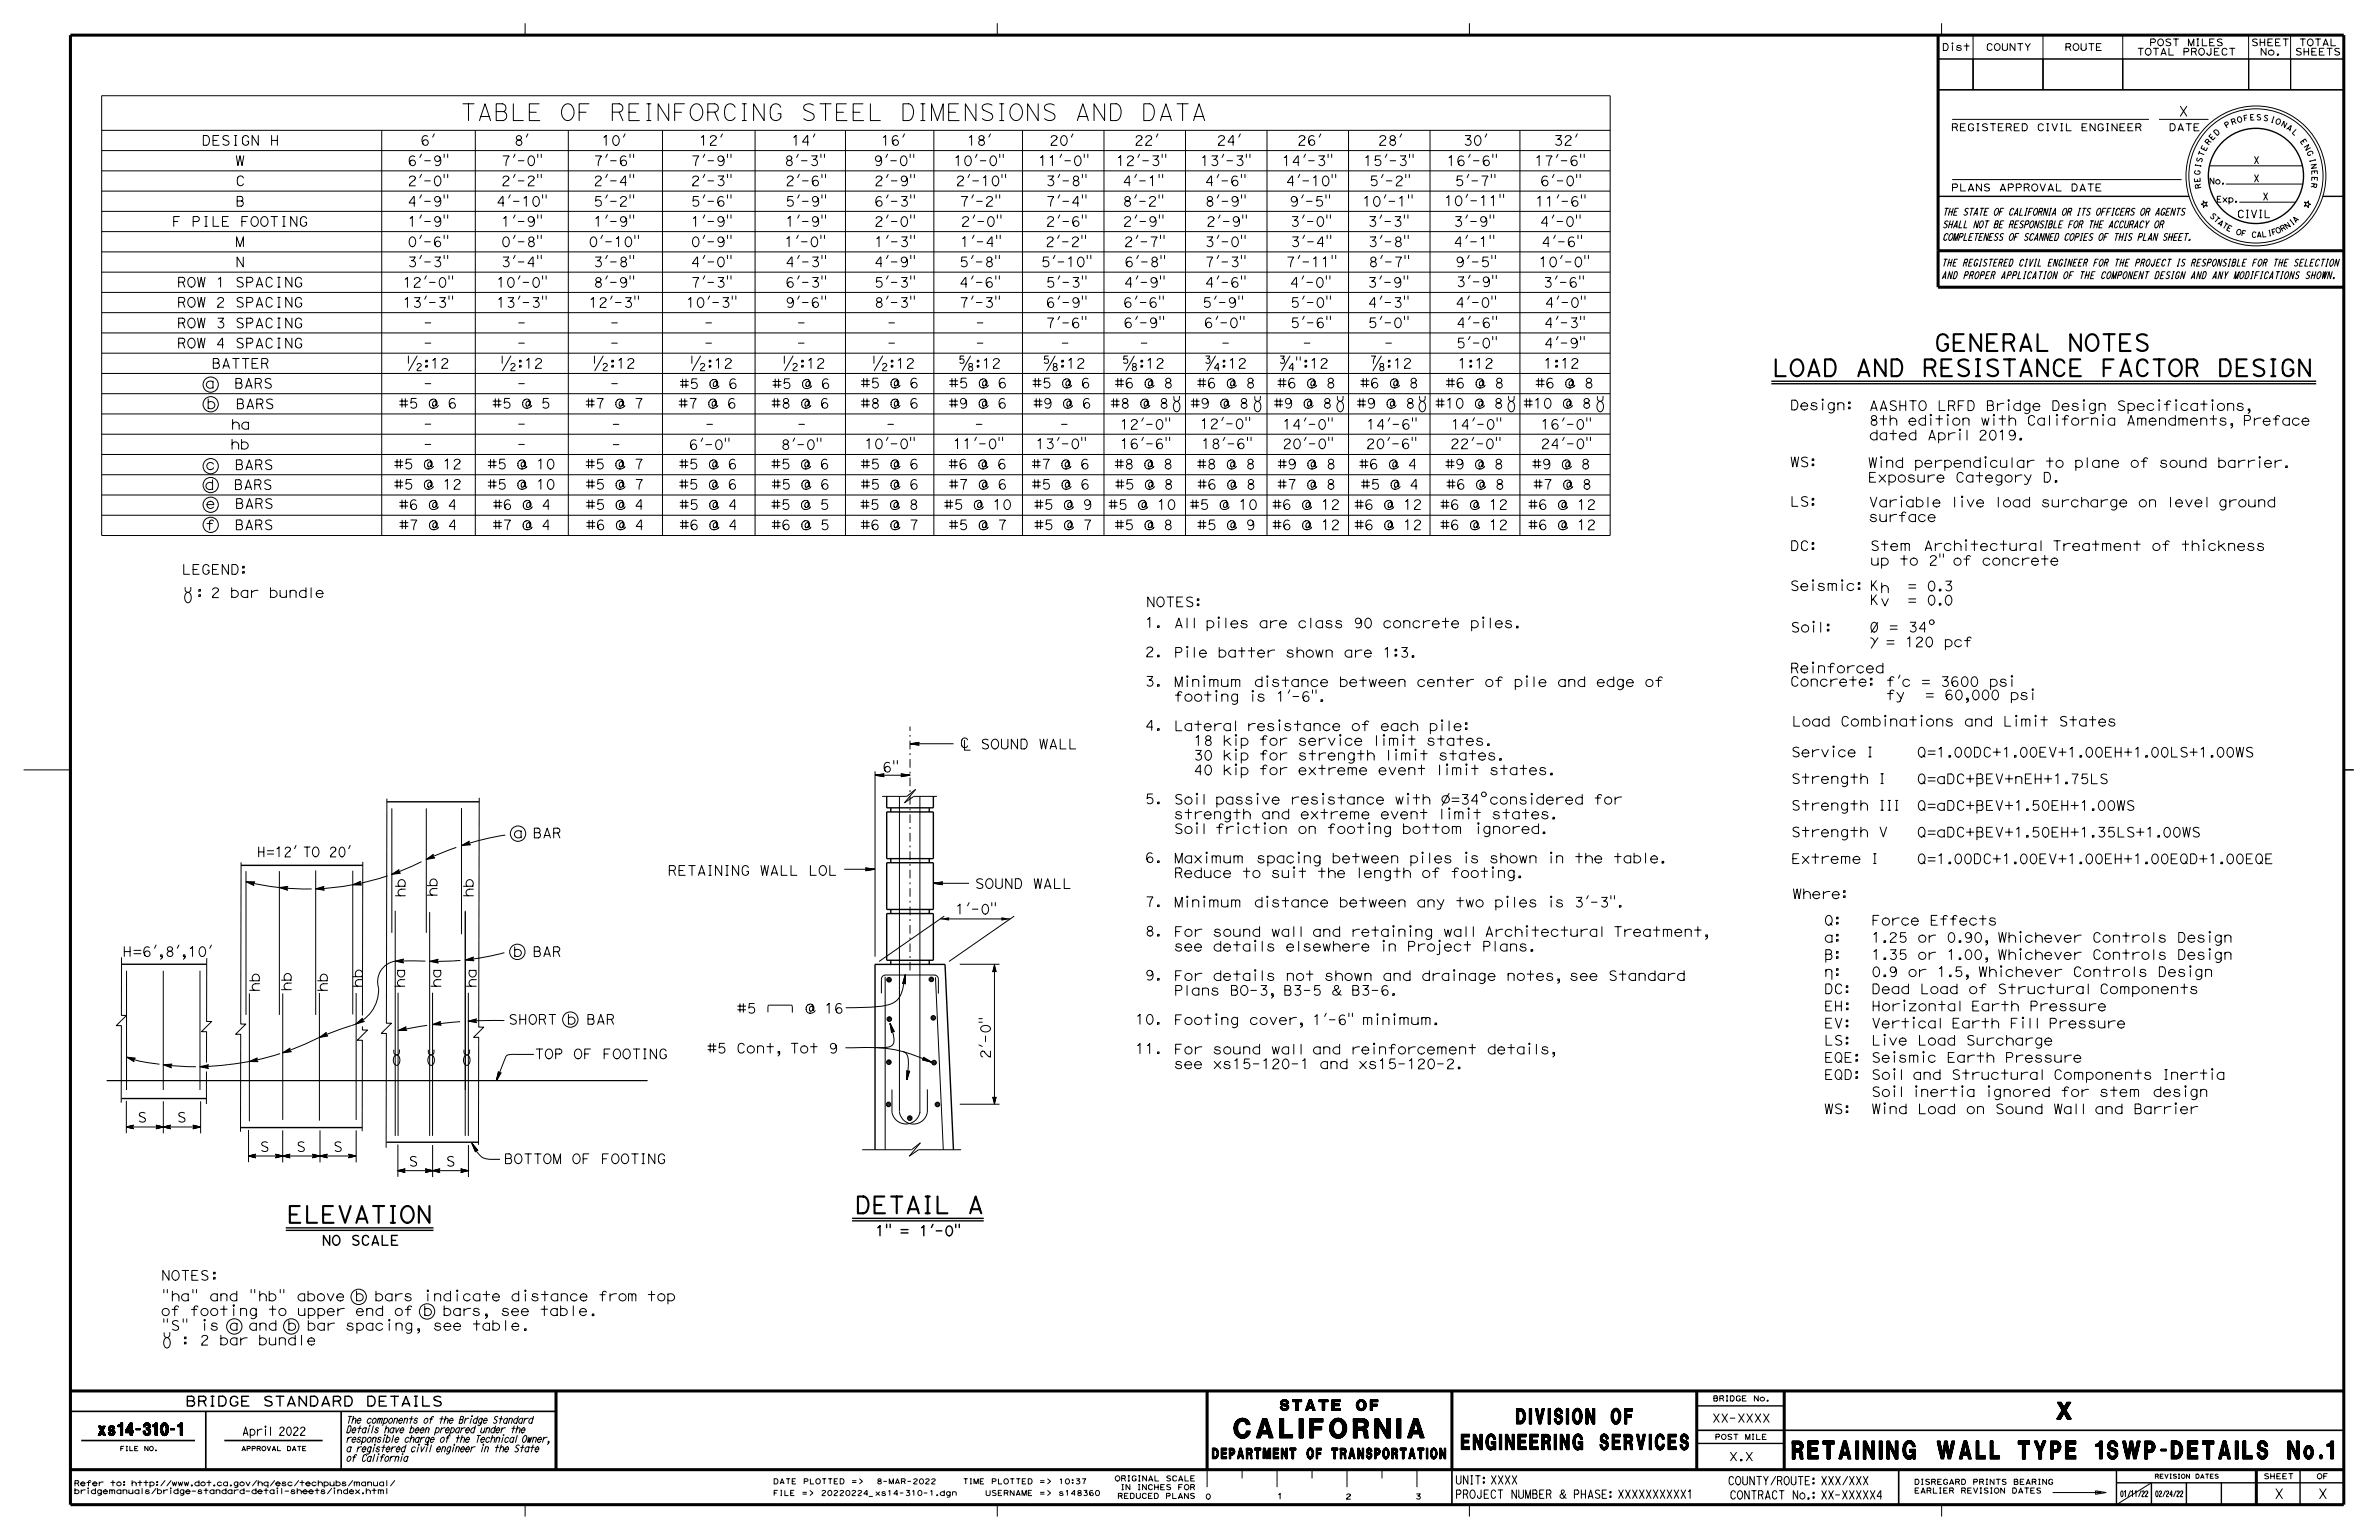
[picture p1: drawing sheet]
<svg xmlns="http://www.w3.org/2000/svg" width="432mm" height="279mm" viewBox="0 0 432 279" stroke-linecap="round" stroke-linejoin="round" font-family="sans-serif">
<defs><g id="words">
<text font-size="3.5" x="224" y="260.9">CALIFORNIA</text>
<text font-size="3.2" x="325.3" y="264.7">RETAINING WALL TYPE 1SWP-DETAILS No.1</text>
<g font-size="3">
<text x="83.5" y="21.9">TABLE OF REINFORCING STEEL DIMENSIONS AND DATA</text>
<text x="351.1" y="63.7">GENERAL NOTES</text>
<text x="321.6" y="68.2">LOAD AND RESISTANCE FACTOR DESIGN</text>
<text x="52.1" y="221.9">ELEVATION</text>
<text x="155.2" y="220.1">DETAIL A</text>
<text x="373.3" y="257.5">X</text>
</g>
<g font-size="2.8">
<text x="265.2" y="263">ENGINEERING SERVICES</text>
<text x="275.2" y="258.3">DIVISION OF</text>
</g>
<text font-size="2.2" x="17.8" y="260.4">xs14-310-1</text>
<g font-size="1.9">
<text x="232.3" y="255.9">STATE OF</text>
<text x="220" y="264.7">DEPARTMENT OF TRANSPORTATION</text>
</g>
<g font-size="1.8">
<text x="395.4" y="21.1">X</text>
<text x="36.6" y="26.4">DESIGN H</text>
<text x="76.3" y="26.4">6'</text>
<text x="93.3" y="26.4">8'</text>
<text x="109.1" y="26.4">10'</text>
<text x="126.8" y="26.4">12'</text>
<text x="143.6" y="26.4">14'</text>
<text x="159.9" y="26.4">16'</text>
<text x="175.5" y="26.4">18'</text>
<text x="190.4" y="26.4">20'</text>
<text x="205.9" y="26.4">22'</text>
<text x="220.8" y="26.4">24'</text>
<text x="235.4" y="26.4">26'</text>
<text x="250.1" y="26.4">28'</text>
<text x="265.5" y="26.4">30'</text>
<text x="282" y="26.4">32'</text>
<text x="42.7" y="30">W</text>
<text x="42.7" y="33.7">C</text>
<text x="74" y="30">6'-9&quot;</text>
<text x="74" y="33.7">2'-0&quot;</text>
<text x="90.9" y="30">7'-0&quot;</text>
<text x="90.9" y="33.7">2'-2&quot;</text>
<text x="107.7" y="30">7'-6&quot;</text>
<text x="107.7" y="33.7">2'-4&quot;</text>
<text x="125.4" y="30">7'-9&quot;</text>
<text x="125.4" y="33.7">2'-3&quot;</text>
<text x="142.3" y="30">8'-3&quot;</text>
<text x="142.5" y="33.7">2'-6&quot;</text>
<text x="158.5" y="30">9'-0&quot;</text>
<text x="158.7" y="33.7">2'-9&quot;</text>
<text x="173" y="30">10'-0&quot;</text>
<text x="173.4" y="33.7">2'-10&quot;</text>
<text x="188.4" y="30">11'-0&quot;</text>
<text x="189.8" y="33.7">3'-8&quot;</text>
<text x="202.5" y="30">12'-3&quot;</text>
<text x="203.7" y="33.7">4'-1&quot;</text>
<text x="217.8" y="30">13'-3&quot;</text>
<text x="218.7" y="33.7">4'-6&quot;</text>
<text x="232.6" y="30">14'-3&quot;</text>
<text x="233.4" y="33.7">4'-10&quot;</text>
<text x="247.4" y="30">15'-3&quot;</text>
<text x="248.5" y="33.7">5'-2&quot;</text>
<text x="262.5" y="30">16'-6&quot;</text>
<text x="264" y="33.7">5'-7&quot;</text>
<text x="278.5" y="30">17'-6&quot;</text>
<text x="279.5" y="33.7">6'-0&quot;</text>
<text x="31.2" y="41.1">F PILE FOOTING</text>
<text x="42.7" y="37.4">B</text>
<text x="74" y="37.4">4'-9&quot;</text>
<text x="74" y="41.1">1'-9&quot;</text>
<text x="90.1" y="37.4">4'-10&quot;</text>
<text x="90.9" y="41.1">1'-9&quot;</text>
<text x="107.7" y="37.4">5'-2&quot;</text>
<text x="107.7" y="41.1">1'-9&quot;</text>
<text x="125.4" y="41.1">1'-9&quot;</text>
<text x="125.4" y="37.4">5'-6&quot;</text>
<text x="142.5" y="41.1">1'-9&quot;</text>
<text x="142.5" y="37.4">5'-9&quot;</text>
<text x="158.7" y="37.4">6'-3&quot;</text>
<text x="158.7" y="41.1">2'-0&quot;</text>
<text x="174.1" y="37.4">7'-2&quot;</text>
<text x="174.4" y="41.1">2'-0&quot;</text>
<text x="189.8" y="37.4">7'-4&quot;</text>
<text x="189.8" y="41.1">2'-6&quot;</text>
<text x="203.7" y="37.4">8'-2&quot;</text>
<text x="203.8" y="41.1">2'-9&quot;</text>
<text x="218.7" y="37.4">8'-9&quot;</text>
<text x="218.9" y="41.1">2'-9&quot;</text>
<text x="234" y="37.4">9'-5&quot;</text>
<text x="234.2" y="41.1">3'-0&quot;</text>
<text x="247.2" y="37.4">10'-1&quot;</text>
<text x="248.2" y="41.1">3'-3&quot;</text>
<text x="262.1" y="37.3">10'-11&quot;</text>
<text x="263.8" y="41.1">3'-9&quot;</text>
<text x="278.6" y="37.4">11'-6&quot;</text>
<text x="279.5" y="41.1">4'-0&quot;</text>
<text x="42.7" y="44.7">M</text>
<text x="74" y="44.7">0'-6&quot;</text>
<text x="90.9" y="44.7">0'-8&quot;</text>
<text x="106.8" y="44.7">0'-10&quot;</text>
<text x="125.4" y="44.7">0'-9&quot;</text>
<text x="142.3" y="44.7">1'-0&quot;</text>
<text x="158.7" y="44.7">1'-3&quot;</text>
<text x="174.2" y="44.7">1'-4&quot;</text>
<text x="189.7" y="44.7">2'-2&quot;</text>
<text x="204" y="44.7">2'-7&quot;</text>
<text x="218.7" y="44.7">3'-0&quot;</text>
<text x="234.2" y="44.7">3'-4&quot;</text>
<text x="248.3" y="44.7">3'-8&quot;</text>
<text x="263.8" y="44.7">4'-1&quot;</text>
<text x="279.8" y="44.7">4'-6&quot;</text>
<text x="32.1" y="52.1">ROW 1 SPACING</text>
<text x="42.7" y="48.4">N</text>
<text x="73.1" y="52.1">12'-0&quot;</text>
<text x="74" y="48.4">3'-3&quot;</text>
<text x="90.1" y="52.1">10'-0&quot;</text>
<text x="90.9" y="48.4">3'-4&quot;</text>
<text x="107.7" y="48.4">3'-8&quot;</text>
<text x="107.7" y="52.1">8'-9&quot;</text>
<text x="125.4" y="48.4">4'-0&quot;</text>
<text x="125.4" y="52.1">7'-3&quot;</text>
<text x="142.5" y="48.4">4'-3&quot;</text>
<text x="142.5" y="52.1">6'-3&quot;</text>
<text x="158.7" y="52.1">5'-3&quot;</text>
<text x="158.7" y="48.4">4'-9&quot;</text>
<text x="174.1" y="48.4">5'-8&quot;</text>
<text x="174.1" y="52.1">4'-6&quot;</text>
<text x="188.9" y="48.4">5'-10&quot;</text>
<text x="189.8" y="52.1">5'-3&quot;</text>
<text x="204" y="52.1">4'-9&quot;</text>
<text x="204.1" y="48.4">6'-8&quot;</text>
<text x="218.7" y="48.4">7'-3&quot;</text>
<text x="218.7" y="52.1">4'-6&quot;</text>
<text x="233.4" y="48.4">7'-11&quot;</text>
<text x="234.1" y="52.1">4'-0&quot;</text>
<text x="248.2" y="52.1">3'-9&quot;</text>
<text x="248.4" y="48.4">8'-7&quot;</text>
<text x="264.1" y="48.4">9'-5&quot;</text>
<text x="264.3" y="52">3'-9&quot;</text>
<text x="279.2" y="48.4">10'-0&quot;</text>
<text x="280.1" y="52.1">3'-6&quot;</text>
<text x="32.1" y="55.7">ROW 2 SPACING</text>
<text x="32.1" y="59.5">ROW 3 SPACING</text>
<text x="73.1" y="55.8">13'-3&quot;</text>
<text x="90.1" y="55.8">13'-3&quot;</text>
<text x="106.8" y="55.8">12'-3&quot;</text>
<text x="124.5" y="55.8">10'-3&quot;</text>
<text x="142.5" y="55.8">9'-6&quot;</text>
<text x="158.7" y="55.8">8'-3&quot;</text>
<text x="174.1" y="55.8">7'-3&quot;</text>
<text x="189.8" y="59.5">7'-6&quot;</text>
<text x="189.8" y="55.8">6'-9&quot;</text>
<text x="203.8" y="55.8">6'-6&quot;</text>
<text x="203.9" y="59.4">6'-9&quot;</text>
<text x="218.2" y="55.8">5'-9&quot;</text>
<text x="218.5" y="59.4">6'-0&quot;</text>
<text x="234.2" y="55.8">5'-0&quot;</text>
<text x="234.2" y="59.4">5'-6&quot;</text>
<text x="248.3" y="55.8">4'-3&quot;</text>
<text x="248.3" y="59.4">5'-0&quot;</text>
<text x="264.1" y="55.8">4'-0&quot;</text>
<text x="264.3" y="59.4">4'-6&quot;</text>
<text x="280.2" y="59.4">4'-3&quot;</text>
<text x="280.4" y="55.8">4'-0&quot;</text>
<text x="32.1" y="63.1">ROW 4 SPACING</text>
<text x="264.3" y="63.1">5'-0&quot;</text>
<text x="280.2" y="63.1">4'-9&quot;</text>
<text x="37.2" y="70.4">a</text>
<text x="38.4" y="66.8">BATTER</text>
<text x="40.5" y="70.4">BARS</text>
<text x="73.7" y="66.8">½:12</text>
<text x="76.9" y="70.5">-</text>
<text x="90.7" y="66.8">½:12</text>
<text x="93.8" y="70.5">-</text>
<text x="107.5" y="66.8">½:12</text>
<text x="110.7" y="70.5">-</text>
<text x="123.3" y="70.5">#5 @ 6</text>
<text x="125.2" y="66.8">½:12</text>
<text x="140.2" y="70.5">#5 @ 6</text>
<text x="141.9" y="66.8">½:12</text>
<text x="156.2" y="70.4">#5 @ 6</text>
<text x="158.2" y="66.8">½:12</text>
<text x="172.2" y="70.4">#5 @ 6</text>
<text x="173.8" y="66.8">?:12</text>
<text x="187.4" y="70.4">#5 @ 6</text>
<text x="189.1" y="66.8">?:12</text>
<text x="202.3" y="70.4">#6 @ 8</text>
<text x="203.5" y="66.8">?:12</text>
<text x="217.3" y="70.4">#6 @ 8</text>
<text x="218.5" y="66.8">¾:12</text>
<text x="231.8" y="70.4">#6 @ 8</text>
<text x="232" y="66.8">¾&quot;:12</text>
<text x="246.9" y="70.4">#6 @ 8</text>
<text x="248.4" y="66.8">?:12</text>
<text x="262.4" y="70.4">#6 @ 8</text>
<text x="264.5" y="66.8">1:12</text>
<text x="278.7" y="70.4">#6 @ 8</text>
<text x="280.1" y="66.8">1:12</text>
<text x="37.5" y="74.2">b</text>
<text x="40.9" y="74.2">BARS</text>
<text x="41.9" y="77.9">ha</text>
<text x="72.4" y="74.1">#5 @ 6</text>
<text x="89.3" y="74.1">#5 @ 5</text>
<text x="106.3" y="74.1">#7 @ 7</text>
<text x="123.1" y="74.1">#7 @ 6</text>
<text x="140" y="74.1">#8 @ 6</text>
<text x="156.2" y="74.1">#8 @ 6</text>
<text x="172.2" y="74.1">#9 @ 6</text>
<text x="187.5" y="74.1">#9 @ 6</text>
<text x="201.5" y="74.1">#8 @ 8</text>
<text x="203.2" y="77.9">12'-0&quot;</text>
<text x="216.1" y="74.1">#9 @ 8</text>
<text x="217.7" y="77.8">12'-0&quot;</text>
<text x="231.2" y="74.1">#9 @ 8</text>
<text x="232.7" y="77.9">14'-0&quot;</text>
<text x="246.2" y="74.1">#9 @ 8</text>
<text x="247.3" y="77.9">14'-6&quot;</text>
<text x="260.5" y="74.1">#10 @ 8</text>
<text x="263.3" y="77.9">14'-0&quot;</text>
<text x="276.5" y="74.1">#10 @ 8</text>
<text x="279.6" y="77.9">16'-0&quot;</text>
<text x="324.9" y="74.4">Design:</text>
<text x="339.2" y="77.2">8th edition with California Amendments, Preface</text>
<text x="339.2" y="74.5">AASHTO LRFD Bridge Design Specifications,</text>
<text x="41.8" y="81.5">hb</text>
<text x="125" y="81.5">6'-0&quot;</text>
<text x="141.7" y="81.5">8'-0&quot;</text>
<text x="156.9" y="81.4">10'-0&quot;</text>
<text x="172.9" y="81.4">11'-0&quot;</text>
<text x="187.9" y="81.4">13'-0&quot;</text>
<text x="203.2" y="81.4">16'-6&quot;</text>
<text x="218" y="81.4">18'-6&quot;</text>
<text x="232.8" y="81.4">20'-0&quot;</text>
<text x="247.9" y="81.4">20'-6&quot;</text>
<text x="263.2" y="81.4">22'-0&quot;</text>
<text x="279.6" y="81.4">24'-0&quot;</text>
<text x="339.2" y="79.8">dated April 2019.</text>
<text x="37.1" y="88.8">d</text>
<text x="37.3" y="85.2">c</text>
<text x="40.5" y="88.8">BARS</text>
<text x="40.6" y="85.2">BARS</text>
<text x="71.5" y="85.1">#5 @ 12</text>
<text x="71.5" y="88.8">#5 @ 12</text>
<text x="88.5" y="85.1">#5 @ 10</text>
<text x="88.5" y="88.8">#5 @ 10</text>
<text x="106.3" y="85.1">#5 @ 7</text>
<text x="106.3" y="88.8">#5 @ 7</text>
<text x="123.2" y="88.8">#5 @ 6</text>
<text x="123.3" y="85.1">#5 @ 6</text>
<text x="140" y="85.1">#5 @ 6</text>
<text x="140" y="88.8">#5 @ 6</text>
<text x="156.2" y="88.8">#5 @ 6</text>
<text x="156.2" y="85.1">#5 @ 6</text>
<text x="172.2" y="85.1">#6 @ 6</text>
<text x="172.2" y="88.8">#7 @ 6</text>
<text x="187.2" y="85.1">#7 @ 6</text>
<text x="187.3" y="88.8">#5 @ 6</text>
<text x="202.3" y="85.1">#8 @ 8</text>
<text x="202.4" y="88.8">#5 @ 8</text>
<text x="217.3" y="85.1">#8 @ 8</text>
<text x="217.3" y="88.8">#6 @ 8</text>
<text x="231.8" y="88.8">#7 @ 8</text>
<text x="231.9" y="85.1">#9 @ 8</text>
<text x="246.7" y="85.1">#6 @ 4</text>
<text x="247" y="88.8">#5 @ 4</text>
<text x="262.3" y="85.1">#9 @ 8</text>
<text x="262.5" y="88.8">#6 @ 8</text>
<text x="278.1" y="85.1">#9 @ 8</text>
<text x="278.3" y="88.8">#7 @ 8</text>
<text x="324.9" y="84.7">WS:</text>
<text x="339" y="87.5">Exposure Category D.</text>
<text x="339" y="84.8">Wind perpendicular to plane of sound barrier.</text>
<text x="37.3" y="92.2">e</text>
<text x="40.6" y="92.2">BARS</text>
<text x="72.4" y="92.4">#6 @ 4</text>
<text x="89.5" y="92.4">#6 @ 4</text>
<text x="106.3" y="92.4">#5 @ 4</text>
<text x="123.3" y="92.4">#5 @ 4</text>
<text x="140" y="92.4">#5 @ 5</text>
<text x="156.1" y="92.4">#5 @ 8</text>
<text x="171.3" y="92.4">#5 @ 10</text>
<text x="187.7" y="92.4">#5 @ 9</text>
<text x="201.2" y="92.4">#5 @ 10</text>
<text x="216" y="92.4">#5 @ 10</text>
<text x="230.9" y="92.4">#6 @ 12</text>
<text x="245.8" y="92.4">#6 @ 12</text>
<text x="261.4" y="92.4">#6 @ 12</text>
<text x="277.4" y="92.4">#6 @ 12</text>
<text x="324.9" y="91.9">LS:</text>
<text x="339.2" y="94.6">surface</text>
<text x="339.2" y="92">Variable live load surcharge on level ground</text>
<text x="37.3" y="96.1">f</text>
<text x="40.3" y="96.1">BARS</text>
<text x="72.4" y="96.1">#7 @ 4</text>
<text x="89.4" y="96.1">#7 @ 4</text>
<text x="106.4" y="96.1">#6 @ 4</text>
<text x="123.3" y="96.1">#6 @ 4</text>
<text x="140" y="96.1">#6 @ 5</text>
<text x="156.2" y="96.1">#6 @ 7</text>
<text x="172.2" y="96.1">#5 @ 7</text>
<text x="187.7" y="96.1">#5 @ 7</text>
<text x="202.3" y="96.1">#5 @ 8</text>
<text x="217.3" y="96.1">#5 @ 9</text>
<text x="230.9" y="96.1">#6 @ 12</text>
<text x="245.8" y="96.1">#6 @ 12</text>
<text x="261.4" y="96.1">#6 @ 12</text>
<text x="277.4" y="96.1">#6 @ 12</text>
<text x="324.9" y="99.9">DC:</text>
<text x="339.4" y="99.9">Stem Architectural Treatment of thickness</text>
<text x="33" y="104.2">LEGEND:</text>
<text x="324.9" y="107.2">Seismic: Kh</text>
<text x="339.4" y="102.6">up to 2&quot; of concrete</text>
<text x="346.2" y="107.2">= 0.3</text>
<text x="35.6" y="108.4">: 2 bar bundle</text>
<text x="207.4" y="113.8">1.</text>
<text x="208" y="110.1">NOTES:</text>
<text x="213.1" y="113.9">All piles are class 90 concrete piles.</text>
<text x="339.3" y="109.7">Kv</text>
<text x="346.2" y="109.8">= 0.0</text>
<text x="207.4" y="119.2">2.</text>
<text x="213.1" y="119.2">Pile batter shown are 1:3.</text>
<text x="325" y="114.7">Soil:</text>
<text x="339.2" y="114.7">/</text>
<text x="339.3" y="114.7">0 = 34^</text>
<text x="342.2" y="117.3">= 120 pcf</text>
<text x="207.4" y="124.5">3.</text>
<text x="213.1" y="124.6">Minimum distance between center of pile and edge of</text>
<text x="324.9" y="124.5">Concrete:</text>
<text x="324.9" y="122.1">Reinforced</text>
<text x="342.3" y="124.5">f'c = 3600 psi</text>
<text x="213.1" y="127.2">footing is 1'-6&quot;.</text>
<text x="325.2" y="131.7">Load Combinations and Limit States</text>
<text x="342.3" y="127">fy</text>
<text x="348.2" y="127">= 60,000 psi</text>
<text x="207.4" y="132.5">4.</text>
<text x="213.1" y="132.6">Lateral resistance of each pile:</text>
<text x="215.4" y="135.2">18 kip for service limit states.</text>
<text x="215.4" y="137.9">30 kip for strength limit states.</text>
<text x="325.1" y="137.3">Service I</text>
<text x="347.9" y="137.4">Q=1.00DC+1.00EV+1.00EH+1.00LS+1.00WS</text>
<text x="160.2" y="140.1">6&quot;</text>
<text x="215.4" y="140.6">40 kip for extreme event limit states.</text>
<text x="325.1" y="142.2">Strength I</text>
<text x="347.9" y="142.2">Q=aDC+BEV+nEH+1.75LS</text>
<text x="207.4" y="145.8">5.</text>
<text x="213.1" y="148.6">strength and extreme event limit states.</text>
<text x="213.1" y="145.9">Soil passive resistance with Ø=34^considered for</text>
<text x="325.1" y="147">Strength III</text>
<text x="347.9" y="147">Q=aDC+BEV+1.50EH+1.00WS</text>
<text x="46.6" y="155.5">H=12' TO 20'</text>
<text x="93.1" y="152">a BAR</text>
<text x="213.1" y="151.2">Soil friction on footing bottom ignored.</text>
<text x="325.1" y="151.8">Strength V</text>
<text x="347.9" y="151.9">Q=aDC+BEV+1.50EH+1.35LS+1.00WS</text>
<text x="121.2" y="158.8">RETAINING WALL LOL</text>
<text x="176.9" y="161.2">SOUND WALL</text>
<text x="207.4" y="156.5">6.</text>
<text x="213.1" y="159.2">Reduce to suit the length of footing.</text>
<text x="213.1" y="156.6">Maximum spacing between piles is shown in the table.</text>
<text x="325.1" y="156.7">Extreme I</text>
<text x="347.9" y="156.7">Q=1.00DC+1.00EV+1.00EH+1.00EQD+1.00EQE</text>
<text x="73.6" y="162.9" transform="rotate(-90 73.6 162.9)">hb</text>
<text x="79.3" y="162.7" transform="rotate(-90 79.3 162.7)">hb</text>
<text x="85.9" y="162.9" transform="rotate(-90 85.9 162.9)">hb</text>
<text x="173.4" y="165.8">1'-0&quot;</text>
<text x="207.4" y="164.5">7.</text>
<text x="213.1" y="164.6">Minimum distance between any two piles is 3'-3&quot;.</text>
<text x="325.3" y="163">Where:</text>
<text x="331.1" y="167.9">Q:</text>
<text x="339.7" y="167.9">Force Effects</text>
<text x="22.2" y="173.5">H=6',8',10'</text>
<text x="93.1" y="173.5">b BAR</text>
<text x="207.4" y="169.8">8.</text>
<text x="213.1" y="172.6">see details elsewhere in Project Plans.</text>
<text x="213.1" y="169.9">For sound wall and retaining wall Architectural Treatment,</text>
<text x="331.1" y="171">a:</text>
<text x="339.7" y="171">1.25 or 0.90, Whichever Controls Design</text>
<text x="52.9" y="179.9" transform="rotate(-90 52.9 179.9)">hb</text>
<text x="65.8" y="179.3" transform="rotate(-90 65.8 179.3)">hb</text>
<text x="73.5" y="179.3" transform="rotate(-90 73.5 179.3)">ha</text>
<text x="80" y="179.3" transform="rotate(-90 80 179.3)">ha</text>
<text x="86.4" y="179.3" transform="rotate(-90 86.4 179.3)">ha</text>
<text x="207.4" y="177.8">9.</text>
<text x="213.1" y="177.9">For details not shown and drainage notes, see Standard</text>
<text x="331.1" y="177.2">n:</text>
<text x="331.1" y="174.1">B:</text>
<text x="339.7" y="177.2">0.9 or 1.5, Whichever Controls Design</text>
<text x="339.7" y="174.1">1.35 or 1.00, Whichever Controls Design</text>
<text x="47.1" y="180" transform="rotate(-90 47.1 180)">hb</text>
<text x="59.4" y="180" transform="rotate(-90 59.4 180)">hb</text>
<text x="92.3" y="185.8">SHORT b BAR</text>
<text x="133.8" y="183.8">#5</text>
<text x="143.6" y="183.8">@ 16</text>
<text x="206" y="185.8">10.</text>
<text x="213.1" y="185.9">Footing cover, 1'-6&quot; minimum.</text>
<text x="213.1" y="180.6">Plans BO-3, B3-5 &amp; B3-6.</text>
<text x="331.1" y="183.4">EH:</text>
<text x="331.1" y="180.3">DC:</text>
<text x="339.7" y="183.4">Horizontal Earth Pressure</text>
<text x="339.7" y="180.3">Dead Load of Structural Components</text>
<text x="128.4" y="191.1">#5 Cont, Tot 9</text>
<text x="206" y="191.1">11.</text>
<text x="213.1" y="191.2">For sound wall and reinforcement details,</text>
<text x="331.1" y="189.6">LS:</text>
<text x="331.1" y="186.5">EV:</text>
<text x="339.7" y="189.6">Live Load Surcharge</text>
<text x="339.7" y="186.5">Vertical Earth Fill Pressure</text>
<text x="97" y="192.1">TOP OF FOOTING</text>
<text x="179.8" y="192.1" transform="rotate(-90 179.8 192.1)">2'-0&quot;</text>
<text x="213.1" y="193.9">see xs15-120-1 and xs15-120-2.</text>
<text x="331.1" y="195.8">EQD:</text>
<text x="331.1" y="192.7">EQE:</text>
<text x="339.7" y="195.8">Soil and Structural Components Inertia</text>
<text x="339.7" y="192.7">Seismic Earth Pressure</text>
<text x="24.9" y="203.6">S</text>
<text x="32.1" y="203.6">S</text>
<text x="331.1" y="202.1">WS:</text>
<text x="339.7" y="202.1">Wind Load on Sound Wall and Barrier</text>
<text x="339.7" y="199">Soil inertia ignored for stem design</text>
<text x="47.2" y="208.9">S</text>
<text x="53.8" y="208.9">S</text>
<text x="60.5" y="208.9">S</text>
<text x="74.1" y="211.6">S</text>
<text x="80.9" y="211.6">S</text>
<text x="91.4" y="211.1">BOTTOM OF FOOTING</text>
<text x="58.4" y="225.9">NO SCALE</text>
<text x="158.8" y="224.2">1&quot; = 1'-0&quot;</text>
<text x="29.2" y="232.3">NOTES:</text>
<text x="29.2" y="238.7">of footing to upper end of b bars, see table.</text>
<text x="29.2" y="236">&quot;ha&quot; and &quot;hb&quot; above b bars indicate distance from top</text>
<text x="29.2" y="241.4">&quot;S&quot; is a and b bar spacing, see table.</text>
<text x="31.5" y="244">: 2 bar bundle</text>
<text x="33.6" y="255.1">BRIDGE STANDARD DETAILS</text>
<text x="412.8" y="271.9">X</text>
<text x="420.7" y="271.9">X</text>
</g>
<g font-size="1.5">
<text x="43.9" y="260.4">April 2022</text>
<text x="310.7" y="258">XX-XXXX</text>
<text x="264.1" y="269.3">UNIT: XXXX</text>
<text x="313.6" y="269.4">COUNTY/ROUTE: XXX/XXX</text>
<text x="313.8" y="265">X.X</text>
<text x="264.1" y="271.8">PROJECT NUMBER &amp; PHASE: XXXXXXXXXX1</text>
<text x="313.9" y="272">CONTRACT No.: XX-XXXXX4</text>
</g>
<text font-size="1.4" x="406" y="39.5">CIVIL</text>
<g font-size="1.3">
<text x="354.1" y="23.7">REGISTERED CIVIL ENGINEER</text>
<text x="393.6" y="23.7">DATE</text>
<text x="409" y="29.7">X</text>
<text x="354.1" y="34.7">PLANS APPROVAL DATE</text>
<text x="409" y="33">X</text>
<text x="352.5" y="41.3">SHALL NOT BE RESPONSIBLE FOR THE ACCURACY OR</text>
<text x="352.5" y="39.1">THE STATE OF CALIFORNIA OR ITS OFFICERS OR AGENTS</text>
<text x="410.7" y="36.3">X</text>
<text x="352.5" y="43.6">COMPLETENESS OF SCANNED COPIES OF THIS PLAN SHEET.</text>
<text x="352.4" y="50.6">AND PROPER APPLICATION OF THE COMPONENT DESIGN AND ANY MODIFICATIONS SHOWN.</text>
<text x="352.4" y="48.3">THE REGISTERED CIVIL ENGINEER FOR THE PROJECT IS RESPONSIBLE FOR THE SELECTION</text>
<text x="62.8" y="263.4">a registered civil engineer in the State</text>
<text x="62.8" y="261.7">responsible charge of the Technical Owner,</text>
<text x="62.8" y="260">Details have been prepared under the</text>
<text x="62.8" y="258.2">The components of the Bridge Standard</text>
<text x="62.8" y="265.1">of California</text>
</g>
<g font-size="1.2">
<text x="352.5" y="9.2">Dist</text>
<text x="360.4" y="9.2">COUNTY</text>
<text x="374.7" y="9.2">ROUTE</text>
<text x="387.8" y="10">TOTAL PROJECT</text>
<text x="390.1" y="8.3">POST MILES</text>
<text x="408.6" y="8.3">SHEET</text>
<text x="410.2" y="10">No.</text>
<text x="416.5" y="10">SHEETS</text>
<text x="417.3" y="8.3">TOTAL</text>
</g>
<g font-size="1.1">
<text x="400.9" y="33.4">No.</text>
<text x="402.3" y="36.7">Exp.</text>
<text x="384.8" y="271.5">01/11/22</text>
<text x="391.2" y="271.5">02/24/22</text>
</g>
<g font-size="1">
<text x="404.1" y="23.3" transform="rotate(-31 404.1 23.3)">P</text>
<text x="405.1" y="22.7" transform="rotate(-20 405.1 22.7)">R</text>
<text x="406.1" y="22.3" transform="rotate(-15 406.1 22.3)">O</text>
<text x="407.3" y="22" transform="rotate(-10 407.3 22)">F</text>
<text x="408.4" y="21.8" transform="rotate(-4 408.4 21.8)">E</text>
<text x="409.5" y="21.8" transform="rotate(1 409.5 21.8)">S</text>
<text x="410.7" y="21.8" transform="rotate(12 410.7 21.8)">S</text>
<text x="412" y="22.1" transform="rotate(17 412 22.1)">I</text>
<text x="412.9" y="22.3" transform="rotate(22 412.9 22.3)">O</text>
<text x="413.9" y="22.8" transform="rotate(28 413.9 22.8)">N</text>
<text x="414.9" y="23.3" transform="rotate(33 414.9 23.3)">A</text>
<text x="399.6" y="29.6" transform="rotate(-74 399.6 29.6)">S</text>
<text x="399.9" y="28.5" transform="rotate(-69 399.9 28.5)">T</text>
<text x="400.3" y="27.5" transform="rotate(-63 400.3 27.5)">E</text>
<text x="400.9" y="26.4" transform="rotate(-53 400.9 26.4)">R</text>
<text x="401.5" y="25.5" transform="rotate(-47 401.5 25.5)">E</text>
<text x="402.3" y="24.7" transform="rotate(-42 402.3 24.7)">D</text>
<text x="415.9" y="24" transform="rotate(44 415.9 24)">L</text>
<text x="417.4" y="25.6" transform="rotate(55 417.4 25.6)">E</text>
<text x="418.1" y="26.6" transform="rotate(60 418.1 26.6)">N</text>
<text x="418.6" y="27.6" transform="rotate(65 418.6 27.6)">G</text>
<text x="419.2" y="28.9" transform="rotate(76 419.2 28.9)">I</text>
<text x="419.4" y="29.8" transform="rotate(81 419.4 29.8)">N</text>
<text x="399.3" y="31.8" transform="rotate(-85 399.3 31.8)">G</text>
<text x="399.4" y="33.1" transform="rotate(-96 399.4 33.1)">E</text>
<text x="399.4" y="30.5" transform="rotate(-79 399.4 30.5)">I</text>
<text x="399.6" y="34.2" transform="rotate(-101 399.6 34.2)">R</text>
<text x="419.5" y="33.1" transform="rotate(98 419.5 33.1)">R</text>
<text x="419.6" y="30.9" transform="rotate(87 419.6 30.9)">E</text>
<text x="419.6" y="32" transform="rotate(92 419.6 32)">E</text>
<text x="401" y="39.2" transform="rotate(46 401 39.2)">S</text>
<text x="401.7" y="39.9" transform="rotate(41 401.7 39.9)">T</text>
<text x="402.4" y="40.6" transform="rotate(37 402.4 40.6)">A</text>
<text x="403.2" y="41.1" transform="rotate(32 403.2 41.1)">T</text>
<text x="404" y="41.7" transform="rotate(27 404 41.7)">E</text>
<text x="415" y="41.6" transform="rotate(-34 415 41.6)">N</text>
<text x="416" y="40.9" transform="rotate(-38 416 40.9)">I</text>
<text x="416.6" y="40.5" transform="rotate(-43 416.6 40.5)">A</text>
<text x="405.7" y="42.4" transform="rotate(18 405.7 42.4)">O</text>
<text x="406.7" y="42.7" transform="rotate(13 406.7 42.7)">F</text>
<text x="408.6" y="43" transform="rotate(4 408.6 43)">C</text>
<text x="409.6" y="43.1" transform="rotate(-1 409.6 43.1)">A</text>
<text x="410.5" y="43" transform="rotate(-6 410.5 43)">L</text>
<text x="411.7" y="42.9" transform="rotate(-10 411.7 42.9)">I</text>
<text x="412.4" y="42.7" transform="rotate(-15 412.4 42.7)">F</text>
<text x="413.3" y="42.4" transform="rotate(-24 413.3 42.4)">O</text>
<text x="414.2" y="42.1" transform="rotate(-29 414.2 42.1)">R</text>
<text x="310.9" y="254.2">BRIDGE No.</text>
<text x="311.2" y="261.2">POST MILE</text>
<text x="13.4" y="269.6">Refer to: http://www.dot.ca.gov/hq/esc/techpubs/manual/</text>
<text x="140.3" y="269.2">DATE PLOTTED =&gt;</text>
<text x="158.5" y="269.2">8-MAR-2022</text>
<text x="174.7" y="269.2">TIME PLOTTED =&gt;</text>
<text x="192.1" y="269.2">10:37</text>
<text x="202.3" y="268.7">ORIGINAL SCALE</text>
<text x="347.4" y="269.3">DISREGARD PRINTS BEARING</text>
<text x="410.8" y="268.3">SHEET</text>
<text x="420.5" y="268.3">OF</text>
<text x="13.4" y="271">bridgemanuals/bridge-standard-detail-sheets/index.html</text>
<text x="140.3" y="271.3">FILE =&gt;</text>
<text x="149" y="271.3">20220224_xs14-310-1.dgn</text>
<text x="178.8" y="271.3">USERNAME =&gt;</text>
<text x="192.1" y="271.3">s148360</text>
<text x="202.8" y="271.9">REDUCED PLANS</text>
<text x="203.4" y="270.3">IN INCHES FOR</text>
<text x="218.8" y="272">0</text>
<text x="231.8" y="271.9">1</text>
<text x="244.2" y="272">2</text>
<text x="256.9" y="272">3</text>
<text x="347.4" y="270.9">EARLIER REVISION DATES</text>
</g>
<g font-size=".8">
<text x="21.8" y="263.2">FILE NO.</text>
<text x="43.8" y="263.2">APPROVAL DATE</text>
<text x="391.1" y="268.2">REVISION DATES</text>
</g>
</g></defs>
<g fill="none" stroke="#000" stroke-width=".18">
<path d="M18.5 17.4h273.8v79.8h-273.8zM95.3 4.2v2.2M181 4.2v2.2M266.7 4.2v2.2M351.8 10.7h6.3v5.6h-6.3zM351.8 10.7h73.6M352.4 4.2v2.2M354.4 8.3v.9M358.1 10.7h12.7v5.6h-12.7zM358.1 6.4v9.9M370.8 6.4v9.9M370.8 10.7h14.5v5.6h-14.5z"/>
<path d="M385.3 10.7h22.8v5.6h-22.8zM385.3 6.4v9.9M408.1 6.4v9.9M408.1 10.7h7.7v5.6h-7.7zM415.8 6.4v9.9M415.8 10.7h9.6v5.6h-9.6zM18.5 23.6h273.8M18.5 27.3h273.8M18.5 31h273.8M18.5 34.7h273.8M18.5 38.4h273.8M69.3 23.6v73.6"/>
<path d="M76.5 28l-.3 .6M76.5 31.6l-.3 .6M76.5 35.3l-.3 .6M76.5 39l-.3 .6M78.8 24.3l-.3 .6M80.6 28v.6M80.6 31.6v.6M80.6 35.3v.6M80.6 39v.6M81.3 28v.6M81.3 31.6v.6M81.3 35.3v.6"/>
<path d="M81.3 39v.6M86.3 23.6v73.6M92.6 35.3l-.3 .6M93.5 28l-.3 .6M93.5 31.6l-.3 .6M93.5 39l-.3 .6M95.8 24.3l-.3 .6M97.6 28v.6M97.6 31.6v.6M97.6 39v.6M98.2 28v.6M98.2 31.6v.6"/>
<path d="M98.2 39v.6M98.5 35.3v.6M99.1 35.3v.6M103.2 23.6v73.6M110.2 28l-.2 .6M110.2 31.6l-.2 .6M110.2 35.3l-.2 .6M110.2 39l-.2 .6M113.4 24.3l-.2 .6M114.4 28v.6M114.4 31.6v.6M114.4 35.3v.6"/>
<path d="M114.4 39v.6M115 28v.6M115 31.6v.6M115 35.3v.6M115 39v.6M120.2 23.6v73.6M127.9 28l-.3 .6M127.9 31.6l-.3 .6M127.9 35.3l-.3 .6M127.9 39l-.3 .6M131.1 24.3l-.3 .6M132 28v.6"/>
<path d="M132 31.6v.6M132 35.3v.6M132 39v.6M132.7 28v.6M132.7 31.6v.6M132.7 35.3v.6M132.7 39v.6M137.1 23.6v73.6M144.9 28l-.3 .6M145.1 39l-.3 .6M145.1 31.6l-.3 .6M145.1 35.3l-.3 .6"/>
<path d="M147.9 24.3l-.3 .6M149 28v.6M149.2 31.6v.6M149.2 35.3v.6M149.2 39v.6M149.6 28v.6M149.8 31.6v.6M149.8 35.3v.6M149.8 39v.6M153.5 23.6v73.6M161.1 28l-.3 .6M161.2 31.6l-.3 .6"/>
<path d="M161.2 35.3l-.3 .6M161.2 39l-.3 .6M164.2 24.3l-.3 .6M165.2 28v.6M165.3 31.6v.6M165.3 35.3v.6M165.3 39v.6M165.8 28v.6M166 31.6v.6M166 35.3v.6M166 39v.6M169.5 23.6v73.6"/>
<path d="M176 31.6l-.3 .6M176.7 35.3l-.3 .6M176.9 39l-.3 .6M177.3 28l-.2 .6M179.8 24.3l-.3 .6M180.8 35.3v.6M181 39v.6M181.4 35.3v.6M181.5 28v.6M181.7 39v.6M181.9 31.6v.6M182.1 28v.6"/>
<path d="M182.5 31.6v.6M185.6 23.6v73.6M192.4 31.6l-.3 .6M192.4 35.3l-.3 .6M192.4 39l-.3 .6M192.7 28l-.3 .6M194.7 24.3l-.2 .6M196.5 31.6v.6M196.5 35.3v.6M196.5 39v.6M196.8 28v.6M197.1 31.6v.6"/>
<path d="M197.1 35.3v.6M197.1 39v.6M197.4 28v.6M200.4 23.6v73.6M206.3 31.6l-.3 .6M206.3 35.3l-.3 .6M206.3 39l-.3 .6M206.8 28l-.3 .6M210.2 24.3l-.3 .6M210.4 31.6v.6M210.4 35.3v.6M210.4 39v.6"/>
<path d="M210.9 28v.6M211 31.6v.6M211 35.3v.6M211.1 39v.6M211.6 28v.6M215.2 23.6v73.6M221.2 31.6l-.3 .6M221.2 35.3l-.3 .6M221.5 39l-.3 .6M222.1 28l-.3 .6M225.1 24.3l-.3 .6M225.3 31.6v.6"/>
<path d="M225.3 35.3v.6M225.6 39v.6M226 31.6v.6M226 35.3v.6M226.2 39v.6M226.2 28v.6M226.9 28v.6M230 23.6v73.6M235.9 31.6l-.3 .6M236.6 35.3l-.3 .6M236.7 39l-.3 .6M236.9 28l-.2 .6"/>
<path d="M239.7 24.3l-.3 .6M240.7 35.3v.6M240.8 39v.6M241.1 28v.6M241.3 35.3v.6M241.5 39v.6M241.7 28v.6M241.8 31.6v.6M242.4 31.6v.6M244.8 23.6v73.6M250.8 39l-.3 .6M251 31.6l-.2 .6"/>
<path d="M251.5 35.3l-.3 .6M251.7 28l-.3 .6M254.4 24.3l-.3 .6M254.9 39v.6M255.2 31.6v.6M255.5 39v.6M255.7 35.3v.6M255.8 31.6v.6M255.8 28v.6M256.3 35.3v.6M256.5 28v.6M259.6 23.6v73.6"/>
<path d="M266.4 39l-.3 .6M266.4 35.2l-.3 .6M266.6 31.6l-.3 .6M266.8 28l-.2 .6M269.9 24.3l-.3 .6M270.5 39v.6M270.7 31.6v.6M271 28v.6M271.1 39v.6M271.3 31.6v.6M271.6 28v.6M272.3 35.2v.6"/>
<path d="M272.9 35.2v.6M275.9 23.6v73.6M282 39l-.3 .6M282.1 31.6l-.3 .6M282.8 28l-.3 .6M282.9 35.3l-.3 .6M286.1 39v.6M286.2 31.6v.6M286.3 24.3l-.3 .6M286.8 39v.6M286.8 31.6v.6M286.9 28v.6"/>
<path d="M287 35.3v.6M287.5 28v.6M287.7 35.3v.6M354.3 32.6h41.7M354.3 21.7h35.7M391.9 21.7h9M399.9 36.4l.3 .4 .4-.1-.2 .3 .2 .4-.4-.1-.3 .4v-.5l-.4-.1 .4-.2zM401 30.1h16.9M404 33.4h14M406.5 36.7h10.2M418.3 36.7l.4 .1 .3-.3v.4l.4 .2-.4 .1v.5l-.3-.4-.4 .1 .2-.4zM18.5 42h273.8"/>
<path d="M18.5 45.7h273.8M18.5 49.4h273.8M18.5 53.1h273.8M18.5 56.7h273.8M76.5 42.7l-.3 .6M76.5 46.3l-.3 .6M77.2 58.6h1M77.4 50l-.3 .6M77.4 53.7l-.3 .6M80.6 42.7v.6M80.6 46.3v.6M81.3 42.7v.6"/>
<path d="M81.3 46.3v.6M81.5 50v.6M81.5 53.7v.6M82.1 50v.6M82.1 53.7v.6M93.5 46.3l-.3 .6M93.5 42.7l-.3 .6M94.1 58.6h1.1M94.4 50l-.3 .6M94.4 53.7l-.3 .6M97.6 42.7v.6M97.6 46.3v.6"/>
<path d="M98.2 42.7v.6M98.2 46.3v.6M98.5 50v.6M98.5 53.7v.6M99.1 50v.6M99.1 53.7v.6M109.4 42.7l-.3 .6M110.2 46.3l-.2 .6M110.2 50l-.2 .6M111 58.6h1M111.1 53.7l-.3 .6M114.4 46.3v.6"/>
<path d="M114.4 50v.6M115 46.3v.6M115 50v.6M115.2 42.7v.6M115.2 53.7v.6M115.9 42.7v.6M115.9 53.7v.6M127.9 42.7l-.3 .6M127.9 46.3l-.3 .6M127.9 50l-.3 .6M128.1 58.6h1M128.8 53.7l-.3 .6"/>
<path d="M132 42.7v.6M132 46.3v.6M132 50v.6M132.7 42.7v.6M132.7 46.3v.6M132.7 50v.6M132.9 53.7v.6M133.6 53.7v.6M144.9 42.7l-.3 .6M144.9 58.6h1M145.1 46.3l-.3 .6M145.1 50l-.3 .6"/>
<path d="M145.1 53.7l-.3 .6M149 42.7v.6M149.2 46.3v.6M149.2 50v.6M149.2 53.7v.6M149.6 42.7v.6M149.8 46.3v.6M149.8 50v.6M149.8 53.7v.6M161.2 46.3l-.3 .6M161.2 50l-.3 .6M161.2 53.7l-.3 .6"/>
<path d="M161.2 42.7l-.3 .6M161.3 58.6h1.1M165.3 46.3v.6M165.3 50v.6M165.3 53.7v.6M165.3 42.7v.6M166 46.3v.6M166 50v.6M166 53.7v.6M166 42.7v.6M176.6 46.3l-.3 .6M176.6 50l-.3 .6"/>
<path d="M176.6 53.7l-.3 .6M176.8 42.7l-.3 .6M177.4 58.6h1M180.7 46.3v.6M180.7 50v.6M180.7 53.7v.6M180.9 42.7v.6M181.4 46.3v.6M181.4 50v.6M181.4 53.7v.6M181.5 42.7v.6M191.5 46.3l-.3 .6"/>
<path d="M192.3 42.7l-.3 .6M192.3 57.4l-.3 .6M192.4 50l-.3 .6M192.4 53.7l-.3 .6M196.4 42.7v.6M196.4 57.4v.6M196.5 50v.6M196.5 53.7v.6M197 42.7v.6M197.1 57.4v.6M197.1 50v.6M197.1 53.7v.6"/>
<path d="M197.3 46.3v.6M198 46.3v.6M206.4 53.7l-.3 .6M206.4 57.4l-.3 .6M206.5 42.7l-.3 .6M206.5 50l-.3 .6M206.6 46.3l-.3 .6M210.5 53.7v.6M210.5 57.4v.6M210.6 42.7v.6M210.6 50v.6M210.7 46.3v.6"/>
<path d="M211.1 53.7v.6M211.2 57.4v.6M211.3 42.7v.6M211.3 50v.6M211.4 46.3v.6M220.8 53.7l-.3 .6M221 57.4l-.3 .6M221.2 46.3l-.3 .6M221.2 50l-.3 .6M221.2 42.7l-.3 .6M224.9 53.7v.6M225.1 57.4v.6"/>
<path d="M225.3 46.3v.6M225.3 50v.6M225.3 42.7v.6M225.5 53.7v.6M225.8 57.4v.6M226 46.3v.6M226 50v.6M226 42.7v.6M235.9 46.3l-.3 .6M236.6 50l-.3 .6M236.7 53.7l-.3 .6M236.7 57.4l-.3 .6"/>
<path d="M236.8 42.7l-.3 .6M240.7 50v.6M240.8 53.7v.6M240.8 57.4v.6M240.9 42.7v.6M241.4 50v.6M241.5 53.7v.6M241.5 57.4v.6M241.5 42.7v.6M241.8 46.3v.6M242.4 46.3v.6M250.8 50l-.3 .6"/>
<path d="M250.8 53.7l-.3 .6M250.8 57.4l-.3 .6M250.8 42.7l-.2 .6M250.9 46.3l-.3 .6M254.9 50v.6M254.9 53.7v.6M254.9 57.4v.6M255 42.7v.6M255 46.3v.6M255.5 50v.6M255.6 53.7v.6M255.6 57.4v.6"/>
<path d="M255.6 42.7v.6M255.7 46.3v.6M266.4 42.7l-.3 .6M266.7 46.3l-.3 .6M266.7 53.7l-.3 .6M266.8 49.9l-.3 .6M266.9 57.4l-.3 .6M270.5 42.7v.6M270.8 46.3v.6M270.8 53.7v.6M270.9 49.9v.6M271 57.4v.6"/>
<path d="M271.1 42.7v.6M271.4 46.3v.6M271.4 53.7v.6M271.6 49.9v.6M271.6 57.4v.6M282.3 42.7l-.3 .6M282.6 50l-.3 .6M282.8 57.4l-.3 .6M282.9 53.7l-.3 .6M283.5 46.3l-.2 .6M286.4 42.7v.6M286.7 50v.6"/>
<path d="M286.9 57.4v.6M287 53.7v.6M287.1 42.7v.6M287.4 50v.6M287.5 57.4v.6M287.7 46.3v.6M287.7 53.7v.6M288.3 46.3v.6M18.5 60.4h273.8M18.5 64.1h273.8M18.5 67.8h273.8M18.5 71.4h273.8"/>
<path d="M18.5 75.1h273.8M18.5 78.8h273.8M74.1 64.6v1.3M75.7 66.2a.37 .37 0 0 1 .5-.3 .37 .37 0 0 1 .2 .5l-.7 .6v.3h.8M75.7 64.6l-1.5 2.7M77.2 62.3h1M77.2 77h1M91.1 64.6v1.3M92.7 66.2a.37 .37 0 0 1 .5-.3 .37 .37 0 0 1 .2 .5l-.6 .6-.1 .3h.8M92.7 64.6l-1.5 2.7M94.1 62.3h1.1M94.1 77h1.1"/>
<path d="M107.9 64.6v1.3M109.5 66.2a.37 .37 0 0 1 .4-.3 .37 .37 0 0 1 .3 .5l-.7 .6v.3h.7M109.5 64.6l-1.5 2.7M111 62.3h1M111.3 77h1M125.6 64.6v1.3M127.2 66.2a.37 .37 0 0 1 .4-.3 .37 .37 0 0 1 .3 .5l-.7 .6v.3h.7M127.2 64.6l-1.6 2.7M127.6 79.5l-.3 .6M128.1 62.3h1M128.3 77h1M131.7 79.5v.6"/>
<path d="M132.3 79.5v.6M142.4 64.6v1.3M143.9 66.2a.37 .37 0 0 1 .5-.3 .37 .37 0 0 1 .3 .5l-.7 .6-.1 .3h.8M143.9 64.6l-1.5 2.7M144.2 79.5l-.2 .6M144.9 62.3h1M145 77h1M148.4 79.5v.6M149 79.5v.6M158.6 64.6v1.3M160.2 66.2a.37 .37 0 0 1 .5-.3 .37 .37 0 0 1 .2 .5l-.7 .6v.3h.8M160.2 64.6l-1.5 2.7"/>
<path d="M161.2 77h1M161.2 79.3l-.3 .6M161.3 62.3h1.1M165.3 79.3v.6M165.9 79.3v.6M174.9 64.6h-.6l-.1 .6 .3-.1a.42 .42 0 0 1 .5 .6 .42 .42 0 0 1-.8 .1M176.1 66.5a.38 .38 0 0 0-.2 .6 .38 .38 0 0 0 .6 0 .38 .38 0 0 0-.2-.6l-.4-.1 .1-.4h.5v.4l-.2 .1M176.2 64.6l-1.6 2.7M177.2 77h1M177.2 79.3l-.3 .6M177.4 62.3h1M181.3 79.3v.6"/>
<path d="M182 79.3v.6M190.3 64.6h-.7v.6l.2-.1a.42 .42 0 0 1 .5 .6 .42 .42 0 0 1-.7 .1M191.5 66.5a.38 .38 0 0 0-.3 .6 .38 .38 0 0 0 .6 0 .38 .38 0 0 0-.2-.6l-.4-.1 .1-.4h.5v.4l-.2 .1M191.5 64.6l-1.5 2.7M192.2 79.3l-.3 .6M192.7 77h1M192.8 62.3h1M196.3 79.3v.6M197 79.3v.6M204.6 64.6h-.6l-.1 .6 .3-.1a.42 .42 0 0 1 .5 .6 .42 .42 0 0 1-.8 .1M205.8 66.5a.38 .38 0 0 0-.2 .6 .38 .38 0 0 0 .6 0 .38 .38 0 0 0-.2-.6l-.4-.1 .1-.4h.5v.4l-.2 .1M205.9 64.6l-1.5 2.7"/>
<path d="M207.1 62.3h1.1M207.5 75.8l-.3 .6M207.5 79.3l-.3 .6M211.6 75.8v.6M211.7 79.3v.6M212.3 75.8v.6M212.3 79.3v.6M213.3 72.9l.3-.1a1.05 1.05 0 0 1 .6 1 1.05 1.05 0 0 1-.6 .9 1.08 1.08 0 0 1-.3-1.8zM214.1 71.9v.4a.51 .51 0 0 1-.5 .5 .51 .51 0 0 1-.5-.5v-.4M218.9 64.6h.7l-.2 .4-.3 .1a.43 .43 0 0 1 .5 .6 .43 .43 0 0 1-.7 .1M220.6 64.6l-1.5 2.7M221.2 66.8h-.7l.5-.9 .1 1.4"/>
<path d="M221.9 62.3h1.1M222.1 75.7l-.3 .6M222.3 79.3l-.3 .6M226.2 75.7v.6M226.4 79.3v.6M226.8 75.7v.6M227.1 79.3v.6M228 72.9l.3-.1a1.05 1.05 0 0 1 .6 1 1.05 1.05 0 0 1-.6 .9 1.08 1.08 0 0 1-.3-1.8zM228.8 71.9v.4a.51 .51 0 0 1-.5 .5 .51 .51 0 0 1-.6-.5v-.4M232.4 64.6h.7l-.2 .4-.2 .1a.43 .43 0 0 1 .4 .6 .43 .43 0 0 1-.7 .1M234.1 64.6l-1.5 2.7M234.7 66.8h-.7l.6-.9v1.4"/>
<path d="M235.4 64.7v.6M236 64.7v.6M236.7 62.3h1.1M237 75.8l-.3 .6M237.1 79.3l-.3 .6M241.1 75.8v.6M241.2 79.3v.6M241.8 75.8v.6M241.8 79.3v.6M243 72.9l.3-.1a1.05 1.05 0 0 1 .6 1 1.05 1.05 0 0 1-.6 .9 1.08 1.08 0 0 1-.3-1.8zM243.8 71.9v.4a.51 .51 0 0 1-.5 .5 .51 .51 0 0 1-.6-.5v-.4M248.9 64.6h.8a1.68 1.68 0 0 0-.4 1.3"/>
<path d="M250.7 64.6l-1.5 2.7M250.7 66.5a.38 .38 0 0 0-.2 .6 .38 .38 0 0 0 .6 0 .38 .38 0 0 0-.2-.6l-.4-.1 .1-.4h.5v.4l-.2 .1M251.5 62.3h1M252.2 79.3l-.3 .6M252.3 75.8l-.3 .6M256.3 79.3v.6M256.4 75.8v.6M257 79.3v.6M257 75.8v.6M257.9 72.9l.3-.1a1.05 1.05 0 0 1 .6 1 1.05 1.05 0 0 1-.6 .9 1.08 1.08 0 0 1-.3-1.8zM258.7 71.9v.4a.51 .51 0 0 1-.5 .5 .51 .51 0 0 1-.5-.5v-.4M266.8 61l-.3 .6"/>
<path d="M267.5 79.3l-.3 .6M267.6 75.8l-.3 .6M270.9 61v.6M271.6 61v.6M271.6 79.3v.6M271.7 75.8v.6M272.2 79.3v.6M272.4 75.8v.6M274.1 72.9l.2-.1a1.05 1.05 0 0 1 .6 1 1.05 1.05 0 0 1-.6 .9 1.08 1.08 0 0 1-.2-1.8zM274.8 71.9v.4a.51 .51 0 0 1-.5 .5 .51 .51 0 0 1-.5-.5v-.4M282.8 61l-.3 .6M283.9 75.8l-.3 .6"/>
<path d="M283.9 79.3l-.3 .6M286.9 61v.6M287.5 61v.6M288 75.8v.6M288 79.3v.6M288.7 75.8v.6M288.7 79.3v.6M290.2 72.9l.2-.1a1.05 1.05 0 0 1 .6 1 1.05 1.05 0 0 1-.6 .9 1.08 1.08 0 0 1-.2-1.8zM291 71.9v.4a.51 .51 0 0 1-.6 .5 .51 .51 0 0 1-.5-.5v-.4M330.8 73.1v1.3M350.5 75.9v1.3M353.5 75.9v1.3"/>
<path d="M355.7 78.5v1.3M361.9 75.9v1.3M364.6 73.2v1.3M373.4 75.9v1.3M378.2 73.2v1.3M381.7 75.9v1.3M391.9 73.2v1.3M395 73.2v1.3M401.6 73.2v1.3M18.5 82.5h273.8M18.5 86.1h273.8M18.5 89.8h273.8"/>
<path d="M18.5 93.5h273.8M77.2 80.6h1M94.1 80.6h1.1M111.3 80.7h1M341.5 83.5v1.3M345.1 90.7v1.3M356.1 90.7v1.3M356.8 98.6v1.3M360.4 83.5v1.3M400 98.6v1.3M410.1 83.5v1.3M33.9 107.5h.2a1.05 1.05 0 0 1 .6 .9 1.05 1.05 0 0 1-.6 1 1.08 1.08 0 0 1-.2-1.9z"/>
<path d="M34.6 106.5v.5a.51 .51 0 0 1-.5 .5 .51 .51 0 0 1-.5-.5v-.5M215.5 118v1.2M221.2 112.6v1.3M269.2 112.6v1.3M329.1 105.9v1.3M329.2 113.4v1.3M334.4 105.9v1.3M339.5 115.7a.79 .79 0 0 1 .7 1.1M340.9 115.7l-1.3 1.9M352.1 100.5v.6M352.7 100.5v.6M4.3 139.7h8.5"/>
<path d="M158.8 139.9v33.7M162.2 138v.6M162.9 138v.6M165.2 135l1.7 .2-.1-.1M165.2 135l1.6 .1M165.2 135h1.5M165.2 135l1.6 .2M166.7 134.9l-1.5 .1M166.8 134.8v.3M166.8 134.8l.1-.1-1.7 .3M166.8 134.8l-1.6 .2M166.8 134.7l-1.6 .3"/>
<path d="M173.1 134.9l-7.9 .1M175.1 134.3v1.8h1M175.6 134.2a.6 .6 0 0 0-.7-.3 .6 .6 0 0 0-.4 .8 .67 .67 0 0 0 .2 .8 .67 .67 0 0 0 .8 0l.1-.2M179.3 134.2a.58 .58 0 0 0-.6-.1 .58 .58 0 0 0-.4 .5l.5 .3a.47 .47 0 0 1 .6 .4 .47 .47 0 0 1-.2 .5l-.5 .1-.4-.2M180.2 134.3a.66 .66 0 0 1 .8-.1 .66 .66 0 0 1 .3 .8 .7 .7 0 0 1-.7 .9 .7 .7 0 0 1-.7-1zM181.8 134.1v1.3a.6 .6 0 0 0 .6 .5 .6 .6 0 0 0 .5-.5v-1.3M184.7 134.1v1.8l-1.1-1.8v1.8M185.3 134.1h.6a1 1 0 0 1 0 1.8h-.6zM188.8 134.1l.2 1.8 .4-1.8 .4 1.8 .3-1.8M190.6 135.9l.6-1.8 .6 1.8M190.7 135.4h.9M192.4 134.1v1.8h1.1"/>
<path d="M194.2 134.1v1.8h1M215.5 123.3v1.3M218.6 123.3v1.3M220.8 126v1.2M224.3 134v1.2M224.3 136.6v1.3M224.3 139.3v1.3M227.4 126v1.2M230 123.3v1.3M232.2 131.3v1.3M234.1 125.2l-.3 .6M238.2 125.2v.6"/>
<path d="M238.9 125.2v.6M243.3 134v1.2M251.2 134v1.2M253.4 136.6v1.3M254.7 134v1.2M256.9 136.6v1.3M261.7 131.3v1.3M262.6 139.3v1.3M266.2 139.3v1.3M277.1 123.3v1.3M329.1 120.8v1.3M332.8 136v1.3"/>
<path d="M342.2 130.5v1.3M344.9 122.5l-.3 .6M348.8 130.5v1.3M365.2 123.3v1.2M366 130.5v1.3M369 125.7v1.3M369.5 130.5v1.3M425.4 139.7h1.8M43.7 157h22.1M43.8 156.4l-.1 29.4h.9l-1.8 1.8h.9v17.7M44.6 160a46.4 46.4 0 0 0 12 1.3M44.7 158.1v26"/>
<path d="M44.7 160h1.5l-.2 .3 .1 .4zM50.7 158.1v26M53.7 153.4l-.2 .6M57.3 157.9v26.2M63.6 153.4l-.3 .6M64 158v26M65.8 156.4v27.8M70.2 144.9l-.1 40.7h1l-1.9 1.9h.9v20.7M70.4 158.9a46.2 46.2 0 0 1-13.1 2.4M71.1 158.6l1.3-.8-.1 .4 .4 .2zM71.1 146.7v22.5M72.4 158.1l-.3 .2 .3-.1"/>
<path d="M72.4 158l-.6 .4 .7-.1M72.4 157.9l-1 .6 1.2-.1M76.5 156.3l-5.4 2.3M77.4 155.9l1.2-.9v.4l.3 .3zM77.4 146.7v22.5M78.6 155.3l-.3 .2h.3M78.6 155.2l-.6 .5 .7-.2M78.6 155.1l-.9 .7 1.1-.2M82.8 153.7l-5.5 2.3M83.8 146.6v22.9M83.8 153.4l1.4-.8-.1 .4 .3 .3zM85.1 152.9l-.3 .2h.3"/>
<path d="M85.1 152.8l-.6 .4 .7-.1M85.1 152.7l-1 .6 1.2-.1M87 144.7l-.1 41.6 .9 .1-1.8 1.8h.9l-.1 19.5M91.7 151.5l-3.5 .7-4.5 1.2M153.2 157.7h5.6M157.1 157.5l1.7 .2M157.2 157.6l1.6 .1M157.2 157.6l-.1-.2 1.7 .3M157.2 157.6v.3M158.8 157.7l-1.6 .1M158.8 157.7l-1.7 .3 .1-.1M158.8 157.7l-1.7 .2"/>
<path d="M158.8 157.7l-1.6 .2M158.8 140.6l1.7 .3-.1-.1M158.8 140.6l1.6 .3M158.8 140.6h6.4M158.8 140.6l1.6 .2M158.8 140.6l1.6 .1M160.1 144.5h4.5l1.6-1.3-2 2.5 1.6-1.2h4.3M160.3 140.6l.1 .2M160.4 140.6h-1.6M160.4 140.5l-1.6 .1M160.4 140.4l-1.6 .2M160.5 140.4l-1.7 .2"/>
<path d="M163.3 144.5v57.2M163.5 140.4l1.7 .2M163.6 140.4l1.6 .2M163.6 140.5l1.6 .1M163.6 140.6h1.6M163.7 140.6l-.1 .2M165.2 140.6l-1.7 .3 .1-.1M165.2 140.6l-1.6 .3M165.2 140.6l-1.6 .1M165.2 140.6l-1.6 .2M167 144.5v57.4M217.3 144.6v1.3"/>
<path d="M217.3 150v1.2M219 155.3v1.3M224.7 150v1.2M228.3 144.6v1.3M229.6 150v1.2M234.9 158v1.2M235.8 155.3v1.3M240.2 144.6v1.3M248.5 150v1.2M255.6 144.6v1.3M258.2 155.3v1.3M263 143.9l-1.2 2.2"/>
<path d="M263 147.3v1.3M266.1 155.3v1.3M266.6 147.3v1.3M268.3 150v1.2M271 158v1.2M278 144.6v1.3M281.5 155.3v1.3M22.1 173.7l-.1 10.5h1l-1.9 1.9h.9v14M23 176.1v21.7M28.3 171.5l-.3 .5M29.6 176.1v21.7M32.5 171.5l-.3 .5"/>
<path d="M36.3 176.1v21.7M37.5 173.8v11.5h.9l-1.8 1.9h.9v5.6M38.4 171.5l-.3 .5M46 160.2h-.3l.3 .2M46.1 160.1h-.8l.7 .4M46.2 160.1h-1.2l1 .5M50.7 161l1.5-.2-.2 .3 .2 .4zM52.1 161.1h-.4l.3 .1M52.1 161l-.7 .1 .7 .2M52.2 160.9l-1.2 .2 1.1 .3M57.3 161.3l1.5-.5-.2 .4 .2 .3zM58.6 161.1l-.3 .1h.4"/>
<path d="M58.7 161l-.7 .2 .7 .1M58.7 160.9l-1.1 .3 1.2 .2M64 160.5l1.4-.6-.1 .4 .3 .3zM65.3 160.2l-.3 .1h.4M65.4 160.1l-.7 .3h.7M65.4 160l-1.1 .5h1.2M71.7 174.4a3.8 3.8 0 0 0-3 4.9 7 7 0 0 1-5.8 7.1l-3.3 1.1-5.5 2.5-2.8 1M71.7 174.4l1.5-.4-.2 .4 .3 .3zM71.7 165.2v40.9M72.7 174.4h4.5M72.9 174.3l-1.1 .1M73.1 174.3l-.3 .1h.3"/>
<path d="M73.1 174.2l-.7 .2 .7 .1M73.2 174.1l-1.1 .3 1.1 .2M78 174.4l1.5-.4-.2 .4 .2 .3zM78 165.5v40.6M78 174.4h.5M79.4 174.3l-.4 .1 .4 .1M79.4 174.2l-.7 .2 .7 .1M79.5 174.1l-1.2 .3 1.2 .2M83.6 174.2l-5.3 .2M84.4 165.2v40.9M84.4 174.2l1.5-.6-.1 .4 .2 .3zM85.8 173.9l-.3 .1 .3 .1"/>
<path d="M85.8 173.8l-.7 .3h.8M85.9 173.7l-1.1 .4 1.1 .1M91.5 172.8l-3.9 .9-3.2 .5M160.7 177.2v31.4M161.4 177.3v.1M164.1 178.4l.1 .1M164.1 178.4h-.2M164.3 176.9a8.8 8.8 0 0 1-1.5 4.6 5.9 5.9 0 0 1-3.7 1.2l-5.6 .1M164.3 176.9l-.2 1.5M164.3 176.9l-.5 1.6 .1-.1M164.3 176.9l-.1 1.6M164.3 176.9l-.1 1.5"/>
<path d="M164.3 176.9v1.7l-.1-.1M164.3 176.9l-.4 1.5M164.3 176.9l-.3 1.5M164.3 176.9v1.6M169 177.3v.1M169.4 160.3h6.5M169.4 160.3l1.7 .2-.1-.1M169.4 160.3l1.6 .1M169.4 160.3h1.6M169.4 160.3l1.7 .2M169.6 176.9a.75 .75 0 0 1 .7 .7v2.7M169.6 176.9h-8.9a.75 .75 0 0 0-.7 .7v2.6"/>
<path d="M169.8 177.3l1.4 31.3M170.7 166.7h12.7M171 160.2l-1.6 .1M171 160.1l.1-.1-1.7 .3M171 160.1l-1.6 .2M171 160.1v.3M171.1 160l-1.7 .3M171.4 166.2l-11.8 8.2M174.2 174.9h7.2M175.9 163.8l-.3 .5M180 163.7v.7M180.5 175.6v.3v-.3"/>
<path d="M180.5 175.1l.3 1.2-.3-.2-.3 .2zM180.5 175.3l.2 .9-.2-.1-.2 .1zM180.5 175.5l.2 .6-.2-.1-.2 .1zM180.5 175.6l.1 .4h-.2zM180.5 174.9v25.4M180.7 163.7v.7M184.1 166.2l-11.9 8.2M215.5 163.3v1.3M218.6 163.3v1.3M227.8 171.3v1.3M227.8 176.6v1.3M230 163.3v1.3"/>
<path d="M251.2 171.3v1.3M252.9 168.6v1.3M256 168.6v1.3M261.3 171.3v1.6a.28 .28 0 0 1-.2 .3 .28 .28 0 0 1-.3-.1M263.9 176.6v1.3M273.6 163.3v1.3M277.1 168.6v1.3M281.5 163.3v1.3M288.3 162.5l-.3 .6M292.4 162.5v.6M293 162.5v.6M333.3 176.7h.3v.3h-.3z"/>
<path d="M333.3 175.7h.3v.3h-.3zM333.3 170.4h.3v.3h-.3zM333.3 169.5h.3v.3h-.3zM363.2 175.9v1.3M366.7 169.7v1.3M366.7 172.8v1.3M397.6 175.9v1.3M401.1 169.7v1.3M401.1 172.8v1.3M19.4 196.1h98.2M22.9 191.8l.5 .1a23.9 23.9 0 0 0 5.5 1.2M22.9 199.7v5.9"/>
<path d="M23 191.8l1.5 .2-.3 .2 .1 .4zM24.3 192.2l-.3-.1 .3 .2M24.4 192.1l-.8-.1 .7 .4M24.5 192l-1.2-.1 1 .6M29.6 193.2l3 .2 3 .1M29.6 193.2l1.6-.1-.3 .3 .2 .3zM29.6 199.8v5.8M31 193.3h-.3l.3 .1M31.1 193.2l-.8 .1 .7 .2M31.1 193.1l-1.1 .1 1.1 .4M36.3 193.5l1.5-.3-.2 .3 .2 .4zM36.4 199.8v5.8"/>
<path d="M36.6 193.5l1.2 .3M37.5 194.4v5.9M37.7 193.5h-.4l.4 .1M37.7 193.4l-.7 .1 .7 .2M37.8 193.3l-1.2 .2M45.2 192.6l1.5-.7-.2 .4 .3 .3zM45.3 180.2v23.2M46.6 192.2l-.3 .2h.3M46.6 192.1l-.7 .4h.8M46.6 192.1l-1 .4h1.1M50.8 191.2a52.4 52.4 0 0 1-14.5 2.3M51.3 191l1.3-.8-.1 .4 .4 .2z"/>
<path d="M51.3 180.2v23M52.6 190.5l-.3 .2 .3-.1M52.6 190.4l-.6 .4 .7-.1M52.6 190.3l-1 .6 1.2-.1M57.9 188.2l1.3-.9v.4l.3 .3zM58 180.2v23.1M59.2 187.6l-.3 .2h.3M59.2 187.5l-.6 .5 .7-.2M59.2 187.4l-.9 .7 1.1-.2M64.6 185.8l1.2-1.1v.4l.3 .2zM64.6 180.2v23M65.8 185.1l-.3 .2 .3-.1"/>
<path d="M65.8 184.8l-.9 .8 1.1-.3M65.8 186.2v.7h.9l-1.9 1.8h1l-.1 16.5M65.8 184.9l-.6 .5 .7-.2M71.8 191.5l.2-.1a1.05 1.05 0 0 1 .6 .9 1.05 1.05 0 0 1-.6 1 1.09 1.09 0 0 1-.2-1.8zM72.3 180.1v26M72.3 187l1.4-.7-.1 .4 .2 .3zM72.5 190.4v.5a.51 .51 0 0 1-.5 .5 .51 .51 0 0 1-.5-.5v-.4M73.6 186.6l-.3 .1h.3M73.6 186.5l-.6 .3h.7M73.6 186.4l-1 .5h1.2M77.5 186l-5.3 1M78 191.5l.3-.1a1.05 1.05 0 0 1 .5 .9 1.05 1.05 0 0 1-.5 1 1.09 1.09 0 0 1-.3-1.8z"/>
<path d="M78.5 185.9l1.5-.6-.2 .4 .3 .3zM78.5 180.1v26M78.8 190.4v.5a.51 .51 0 0 1-.5 .5 .51 .51 0 0 1-.6-.5v-.4M79.8 185.6l-.3 .1 .4 .1M79.9 185.5l-.7 .3h.7M79.9 185.4l-1.1 .4 1.2 .1M83.5 185.4l-5.1 .5M84.5 191.5l.2-.1a1.05 1.05 0 0 1 .6 .9 1.05 1.05 0 0 1-.6 1 1.09 1.09 0 0 1-.2-1.8zM85 185.3l1.5-.4-.2 .3 .2 .3zM85 180.1v26M85.2 190.4v.5a.51 .51 0 0 1-.5 .5 .51 .51 0 0 1-.5-.5v-.4M85.3 185.3l1.1 .2"/>
<path d="M86.3 185.1l-.3 .1 .3 .1M86.4 185l-.7 .2 .7 .2M86.4 185l-1.1 .2M90.5 194.5l-.4 1.6M90.6 194.5l-.1-.1-.4 1.7M90.6 194.5l.1 .2M90.6 194.5l-.5 1.6M90.6 194.6l-.5 1.5M90.7 194.7l-.6 1.4M90.7 194.7l.3-.1-.9 1.5M90.7 194.6l-.6 1.5M90.8 194.6l-.7 1.5"/>
<path d="M90.9 194.6l-.8 1.5M91.5 185.2l-6.5 .1M96.9 191.3h-3.8a1.28 1.28 0 0 0-1.5 1.1l-1.5 3.7M143.5 182.4h-3.9l-.2 .2v1.1M153.4 190.1h1.1a27 27 0 0 1 14.5 2.6M161.3 200v.1M161.3 192.3v.1M161.4 184.5v.1M161.6 185.7a6.9 6.9 0 0 1 .6 3.5 1.91 1.91 0 0 1-2.1 .9h-1.1M161.6 185.7l.3 1.6M161.6 185.7l.4 1.4M161.6 185.7l.6 1.5"/>
<path d="M161.6 185.7l.2 1.7 .2-.3M161.6 185.7l.8 1.5h-.2M161.6 185.7l.3 1.5M161.6 185.7l.4 1.5M161.6 185.7l.7 1.5M161.6 185.7l.5 1.4M161.9 197.7v4.1a2.57 2.57 0 0 0 2.5 2.1 2.57 2.57 0 0 0 2.6-2.1M162 187.1l.2 .1M163.8 190.8a1.41 1.41 0 0 1 1.1 1.7l-.3 3.4M164.6 194.3v1.6M164.7 194.3l.1 .1M164.7 194.3l-.1-.1v1.7"/>
<path d="M164.7 194.3l-.1 1.6M164.8 194.4l-.2 1.5M164.9 194.4l-.3 1.5M165 194.3l-.4 1.6M165 194.3h.1l-.5 1.6M165 194.3l-.2 .1M165.1 194.3l-.5 1.6M167.4 192.3l1.6 .4M167.5 192.2l-.1 .1 1.6 .4M167.5 192.2l1.5 .5M167.6 192.2l1.4 .5M167.6 191.9l1.4 .8"/>
<path d="M167.6 192l1.4 .7M167.6 192.1l1.4 .6M167.6 192.1l-.1 .1M167.6 192.1v-.3l1.4 .9M168.3 197.7v4.1a2.57 2.57 0 0 1-2.5 2.1 2.57 2.57 0 0 1-2.5-2.1M169.4 184.2v.2M169.5 192.4v.1M170.1 200v.1M177.7 184.8h.6M177.7 185.5h.6M177.7 189.6l.6 .3M180.2 199l.3 .2 .3-.2-.3 1.3z"/>
<path d="M180.3 199.2l.2 .1 .2-.1-.2 .9zM180.3 199.3l.2 .1 .2-.1-.2 .6zM180.4 199.3h.2l-.1 .4zM180.5 199.7v-.3v.3M220.8 184.6v1.3M240.7 183.8l-.3 .6M244.8 183.8v.6M245.5 183.8v.6M249.4 189.9v1.3M250 184.6v1.3M253.1 184.6v1.3M277.6 189.9v1.3"/>
<path d="M342.1 188.3v1.3M343.8 191.5v1.2M343.8 194.6v1.3M343.8 197.7v1.3M345.6 182.1v1.3M347.4 185.2v1.3M347.8 197.7v1.3M349.1 191.5v1.2M356.2 197.7v1.3M361 197.7v1.3M367.2 185.2v1.3M396.7 197.7v1.3"/>
<path d="M401.5 194.6v1.3M22.9 204.5l1.3-.4-.2 .4 .2 .3zM22.9 204.5h13.5M23.2 204.5l.9-.3-.2 .3 .2 .2zM23.4 204.5l.6-.2-.1 .2 .1 .1zM23.5 204.5l.4-.1v.2zM23.5 204.4l.3 .1h-.3M28.4 204.1l1.2 .4-1.2 .3 .2-.3zM28.5 204.2l.9 .3-.9 .2 .1-.2zM28.6 204.3l.6 .2-.6 .1 .1-.1zM28.7 204.4l.4 .1-.4 .1zM29.1 204.4l-.3 .1h.3"/>
<path d="M29.7 204.5l1.2-.4-.2 .4 .2 .3zM29.9 204.5l.9-.3-.1 .3 .1 .2zM30.1 204.5l.6-.2-.1 .2 .1 .1zM30.2 204.5l.4-.1v.2zM30.2 204.4l.3 .1h-.3M35.1 204.1l1.2 .4-1.2 .3 .2-.3zM35.2 204.2l.9 .3-.9 .2 .1-.2zM35.3 204.3l.6 .2-.6 .1 .1-.1zM35.4 204.4l.4 .1-.4 .1zM35.7 204.4l-.2 .1h.2M45.1 209.7l1.3-.3-.2 .3 .2 .4zM45.1 205v5.9"/>
<path d="M45.1 209.7h19.5M45.3 209.7l1-.2-.2 .2 .2 .3zM45.5 209.7l.7-.1-.1 .1 .1 .2zM45.7 209.7l.4-.1v.2zM45.7 209.7l.3 .1h-.3M50 209.4l1.3 .3-1.3 .4 .2-.4zM50.2 209.5l.9 .2-.9 .3 .1-.3zM50.3 209.6l.6 .1-.6 .2 .1-.2zM50.3 209.6l.4 .1-.4 .1zM50.7 209.7l-.3 .1h.3M51.3 205.1v5.8M51.3 209.7l1.3-.3-.2 .3 .2 .4z"/>
<path d="M51.6 209.7l.9-.2-.2 .2 .2 .3zM51.7 209.7l.7-.1-.1 .1 .1 .2zM51.9 209.7l.4-.1v.2zM51.9 209.7l.3 .1h-.3M56.7 209.4l1.3 .3-1.3 .4 .2-.4zM56.8 209.5l1 .2-1 .3 .2-.3zM57 209.6l.6 .1-.6 .2 .1-.2zM57 209.6l.4 .1-.4 .1zM57.4 209.7l-.3 .1h.3M58.1 205.1v5.8M58.1 209.7l1.3-.3-.2 .3 .2 .4zM58.3 209.7l1-.2-.2 .2 .2 .3z"/>
<path d="M58.5 209.7l.7-.1-.2 .1 .2 .2zM58.7 209.7l.4-.1v.2zM58.7 209.7l.3 .1h-.3M63.3 209.4l1.3 .3-1.3 .4 .2-.4zM63.4 209.5l.9 .2-.9 .3 .2-.3zM63.5 209.6l.6 .1-.6 .2 .1-.2zM63.6 209.6l.4 .1-.4 .1zM64 209.7l-.3 .1h.3M64.6 205.1v5.8M72.1 212.4h13M72.2 212.4l1.3-.3-.2 .3 .2 .3zM72.2 207.7v5.8"/>
<path d="M72.4 212.4l1-.2-.2 .2 .2 .2zM72.6 212.4l.7-.2-.1 .2 .1 .2zM72.8 212.4l.4-.1v.2zM72.8 212.4h.3h-.3M77.2 212.1l1.3 .3-1.3 .3 .3-.3zM77.4 212.2l.9 .2-.9 .2 .1-.2zM77.5 212.2l.6 .2-.6 .2 .1-.2zM77.6 212.3l.3 .1-.3 .1zM77.9 212.4h-.3h.3M78.5 207.7v5.9M78.5 212.4l1.3-.3-.2 .3 .2 .3zM78.8 212.4l.9-.2-.2 .2 .2 .2z"/>
<path d="M79 212.4l.6-.2-.1 .2 .1 .2zM79.1 212.4l.4-.1v.2zM79.1 212.4h.3h-.3M83.7 212.1l1.2 .3-1.2 .3 .2-.3zM83.8 212.2l.9 .2-.9 .2 .1-.2zM83.9 212.2l.6 .2-.6 .2 .1-.2zM84 212.3l.4 .1-.4 .1zM84.4 212.4h-.3h.3M85 207.7v5.9M85.7 207.4l.6 1.6M85.7 207.4l1.1 1.3h-.2M85.7 207.4l.7 1.5"/>
<path d="M85.7 207.4l.7 1.4M85.7 207.4l1 1.3M85.7 207.4l.7 1.3M85.7 207.4l.6 1.6 .1-.1M85.7 207.4l.9 1.3M85.7 207.4l.8 1.3M85.7 207.4l.1 .3a3.7 3.7 0 0 0 3.4 2.6h1.6M86.4 208.7h.2M86.4 208.7v.2M156.5 208.6h9l1.6-1.3-2.1 2.5 1.7-1.2h7.7M165.1 202.4v.2M174.2 200.3h7.2"/>
<path d="M342.1 200.8v1.3M394.9 200.8v1.3M29.7 233.9v.7M29.7 239.3v.6M30.4 233.9v.7M30.4 239.3v.6M33.3 239.3v.6M33.9 239.3v.6M35 233.9v.7M35.7 233.9v.7M42.4 237.4v1.3M45.6 233.9v.7"/>
<path d="M46.2 233.9v.7M50.9 233.9v.7M51.5 233.9v.7M77.7 234.7v1.3M83 234.7v1.3M95.4 234.7v1.3M29.8 242.2a.51 .51 0 0 0 .5 .5 .51 .51 0 0 0 .5-.5M30.1 242.8l.2-.1a1.05 1.05 0 0 1 .6 .9 1.05 1.05 0 0 1-.6 1 1.08 1.08 0 0 1-.2-1.8zM37.1 240.1v1.3M48.2 259.3v1.1M67 259.1l-.2 .9M70.7 240.1v1.3"/>
<path d="M85.6 257.3l-.3 .9M16 270.3v.7M31 270.3v.7M50.3 270.3v.7M60.7 270.3v.7M67.9 262.5l-.2 .9M68.6 264.2l-.2 1M69.8 260.8l-.3 .9M73 264.2l-.3 1M75.9 262.5l-.2 .9M77.6 262.5l-.3 .9M82.4 262.5l-.3 .9"/>
<path d="M87.6 262.5l-.2 .9M91.3 260.8l-.2 .9M95.3 273v2.1M181 273v2.1M219.1 266.6v3.2M225.4 266.6v1.6M231.8 266.6v3.2M238.1 266.6v1.6M244.5 266.6v3.2M250.8 266.6v1.6M257.2 266.6v3.2M266.7 273v2.1"/>
<path d="M352.4 273v2.1M372.6 270.8h8.8M380.4 270.5l1.9 .3-1.9 .3zM380.7 270.7l.6 .1-.6 .1zM390.5 269l-6.4 4"/>
<circle cx="354.4" cy="7.9" r=".09"/>
<circle cx="409.5" cy="31.9" r="12.7"/>
<circle cx="409.5" cy="31.9" r="12.2"/>
<circle cx="38.2" cy="69.8" r="1.38"/>
<circle cx="38.2" cy="73.3" r="1.38"/>
<circle cx="330.8" cy="72.5" r=".13"/>
<circle cx="350.4" cy="75.3" r=".13"/>
<circle cx="353.5" cy="75.3" r=".13"/>
<circle cx="355.7" cy="78" r=".13"/>
<circle cx="361.9" cy="75.3" r=".13"/>
<circle cx="364.6" cy="72.6" r=".13"/>
<circle cx="373.3" cy="75.3" r=".13"/>
<circle cx="378.2" cy="72.6" r=".13"/>
<circle cx="381.7" cy="75.3" r=".13"/>
<circle cx="391.9" cy="72.6" r=".13"/>
<circle cx="395" cy="72.6" r=".13"/>
<circle cx="401.6" cy="72.6" r=".13"/>
<circle cx="38.2" cy="84.6" r="1.38"/>
<circle cx="38.2" cy="88" r="1.38"/>
<circle cx="38.2" cy="91.6" r="1.38"/>
<circle cx="38.2" cy="95.2" r="1.38"/>
<circle cx="341.4" cy="83" r=".13"/>
<circle cx="345.1" cy="90.1" r=".13"/>
<circle cx="356.1" cy="90.1" r=".13"/>
<circle cx="356.8" cy="98" r=".13"/>
<circle cx="360.4" cy="83" r=".13"/>
<circle cx="400" cy="98" r=".13"/>
<circle cx="410.1" cy="83" r=".13"/>
<circle cx="215.5" cy="117.4" r=".13"/>
<circle cx="221.2" cy="112.1" r=".13"/>
<circle cx="269.2" cy="112.1" r=".13"/>
<circle cx="329.1" cy="105.3" r=".13"/>
<circle cx="329.2" cy="112.8" r=".13"/>
<circle cx="334.3" cy="105.3" r=".13"/>
<circle cx="350.6" cy="112.9" r=".42"/>
<circle cx="215.5" cy="122.7" r=".13"/>
<circle cx="218.6" cy="122.7" r=".13"/>
<circle cx="220.8" cy="125.4" r=".13"/>
<circle cx="224.3" cy="133.4" r=".13"/>
<circle cx="224.3" cy="138.7" r=".13"/>
<circle cx="224.3" cy="136.1" r=".13"/>
<circle cx="227.4" cy="125.4" r=".13"/>
<circle cx="230" cy="122.7" r=".13"/>
<circle cx="232.2" cy="130.7" r=".13"/>
<circle cx="243.3" cy="133.4" r=".13"/>
<circle cx="251.2" cy="133.4" r=".13"/>
<circle cx="253.4" cy="136.1" r=".13"/>
<circle cx="254.7" cy="133.4" r=".13"/>
<circle cx="256.9" cy="136.1" r=".13"/>
<circle cx="261.7" cy="130.7" r=".13"/>
<circle cx="262.6" cy="138.7" r=".13"/>
<circle cx="266.2" cy="138.7" r=".13"/>
<circle cx="277.1" cy="122.7" r=".13"/>
<circle cx="329.1" cy="120.3" r=".13"/>
<circle cx="332.8" cy="135.5" r=".13"/>
<circle cx="342.2" cy="129.9" r=".13"/>
<circle cx="348.8" cy="129.9" r=".13"/>
<circle cx="365.2" cy="122.7" r=".13"/>
<circle cx="365.9" cy="129.9" r=".13"/>
<circle cx="368.9" cy="125.1" r=".13"/>
<circle cx="369.5" cy="129.9" r=".13"/>
<circle cx="94" cy="151.3" r="1.39"/>
<circle cx="217.2" cy="149.4" r=".13"/>
<circle cx="217.2" cy="144.1" r=".13"/>
<circle cx="219" cy="154.7" r=".13"/>
<circle cx="224.7" cy="149.4" r=".13"/>
<circle cx="228.3" cy="144.1" r=".13"/>
<circle cx="229.6" cy="149.4" r=".13"/>
<circle cx="234.9" cy="157.4" r=".13"/>
<circle cx="235.7" cy="154.7" r=".13"/>
<circle cx="240.1" cy="144.1" r=".13"/>
<circle cx="248.5" cy="149.4" r=".13"/>
<circle cx="255.6" cy="144.1" r=".13"/>
<circle cx="258.2" cy="154.7" r=".13"/>
<circle cx="262.4" cy="145" r=".67"/>
<circle cx="263" cy="146.7" r=".13"/>
<circle cx="266.1" cy="154.7" r=".13"/>
<circle cx="266.6" cy="146.7" r=".13"/>
<circle cx="268.3" cy="149.4" r=".13"/>
<circle cx="269.3" cy="144.1" r=".42"/>
<circle cx="271" cy="157.4" r=".13"/>
<circle cx="278" cy="144.1" r=".13"/>
<circle cx="281.5" cy="154.7" r=".13"/>
<circle cx="93.9" cy="172.7" r="1.39"/>
<circle cx="161.4" cy="177.8" r=".31"/>
<circle cx="161.4" cy="177.8" r=".16"/>
<circle cx="161.4" cy="177.8" r=".42"/>
<circle cx="169" cy="177.7" r=".16"/>
<circle cx="169" cy="177.7" r=".42"/>
<circle cx="169" cy="177.7" r=".31"/>
<circle cx="215.5" cy="162.7" r=".13"/>
<circle cx="218.6" cy="162.7" r=".13"/>
<circle cx="227.8" cy="176.1" r=".13"/>
<circle cx="227.8" cy="170.7" r=".13"/>
<circle cx="230" cy="162.7" r=".13"/>
<circle cx="251.2" cy="170.7" r=".13"/>
<circle cx="252.9" cy="168.1" r=".13"/>
<circle cx="256" cy="168.1" r=".13"/>
<circle cx="261.3" cy="170.7" r=".12"/>
<circle cx="263.9" cy="176.1" r=".13"/>
<circle cx="273.6" cy="162.7" r=".13"/>
<circle cx="277.1" cy="168.1" r=".13"/>
<circle cx="281.5" cy="162.7" r=".13"/>
<circle cx="363.2" cy="175.3" r=".13"/>
<circle cx="366.7" cy="172.2" r=".13"/>
<circle cx="366.7" cy="169.1" r=".13"/>
<circle cx="397.6" cy="175.3" r=".13"/>
<circle cx="401.1" cy="172.2" r=".13"/>
<circle cx="401.1" cy="169.1" r=".13"/>
<circle cx="103.5" cy="185" r="1.39"/>
<circle cx="161.3" cy="192.7" r=".31"/>
<circle cx="161.3" cy="192.7" r=".16"/>
<circle cx="161.3" cy="192.7" r=".42"/>
<circle cx="161.4" cy="184.9" r=".16"/>
<circle cx="161.4" cy="184.9" r=".42"/>
<circle cx="161.4" cy="184.9" r=".31"/>
<circle cx="169.4" cy="184.7" r=".42"/>
<circle cx="169.4" cy="184.7" r=".16"/>
<circle cx="169.4" cy="184.7" r=".31"/>
<circle cx="169.5" cy="192.8" r=".16"/>
<circle cx="169.5" cy="192.8" r=".31"/>
<circle cx="169.5" cy="192.8" r=".42"/>
<circle cx="220.8" cy="184.1" r=".13"/>
<circle cx="249.4" cy="189.4" r=".13"/>
<circle cx="250" cy="184.1" r=".13"/>
<circle cx="253.1" cy="184.1" r=".13"/>
<circle cx="277.6" cy="189.4" r=".13"/>
<circle cx="342.1" cy="187.8" r=".13"/>
<circle cx="343.8" cy="197.1" r=".13"/>
<circle cx="343.8" cy="194" r=".13"/>
<circle cx="343.8" cy="190.9" r=".13"/>
<circle cx="345.6" cy="181.6" r=".13"/>
<circle cx="347.4" cy="184.7" r=".13"/>
<circle cx="347.8" cy="197.1" r=".13"/>
<circle cx="349.1" cy="190.9" r=".13"/>
<circle cx="356.2" cy="197.1" r=".13"/>
<circle cx="361" cy="197.1" r=".13"/>
<circle cx="367.2" cy="184.7" r=".13"/>
<circle cx="396.7" cy="197.1" r=".13"/>
<circle cx="401.5" cy="194" r=".13"/>
<circle cx="161.3" cy="200.4" r=".16"/>
<circle cx="161.3" cy="200.4" r=".42"/>
<circle cx="161.3" cy="200.4" r=".31"/>
<circle cx="165.1" cy="202.9" r=".31"/>
<circle cx="165.1" cy="202.9" r=".16"/>
<circle cx="165.1" cy="202.9" r=".42"/>
<circle cx="170.2" cy="200.4" r=".16"/>
<circle cx="170.2" cy="200.4" r=".42"/>
<circle cx="170.2" cy="200.4" r=".31"/>
<circle cx="342.1" cy="200.2" r=".13"/>
<circle cx="394.9" cy="200.2" r=".13"/>
<circle cx="37.1" cy="239.5" r=".13"/>
<circle cx="42.4" cy="236.9" r=".13"/>
<circle cx="65.1" cy="235.3" r="1.39"/>
<circle cx="70.6" cy="239.5" r=".13"/>
<circle cx="77.5" cy="237.9" r="1.39"/>
<circle cx="77.6" cy="234.2" r=".13"/>
<circle cx="83" cy="234.2" r=".13"/>
<circle cx="95.3" cy="234.2" r=".13"/>
<circle cx="42.5" cy="240.7" r="1.39"/>
<circle cx="48.2" cy="258.8" r=".1"/>
<circle cx="52.9" cy="240.7" r="1.39"/>
<circle cx="67.1" cy="258.7" r=".08"/>
<circle cx="85.7" cy="256.9" r=".08"/>
<circle cx="16" cy="270" r=".07"/>
<circle cx="31" cy="270" r=".07"/>
<circle cx="50.3" cy="270" r=".07"/>
<circle cx="60.7" cy="270" r=".07"/>
<circle cx="68" cy="262.1" r=".08"/>
<circle cx="68.7" cy="263.8" r=".08"/>
<circle cx="69.9" cy="260.4" r=".08"/>
<circle cx="73.1" cy="263.8" r=".08"/>
<circle cx="76" cy="262.1" r=".08"/>
<circle cx="77.7" cy="262.1" r=".08"/>
<circle cx="82.5" cy="262.1" r=".08"/>
<circle cx="87.7" cy="262.1" r=".08"/>
<circle cx="91.4" cy="260.4" r=".08"/>
</g>
<g fill="none" stroke="#000" stroke-width=".25">
<path d="M351.8 16.3h73.6M351.8 35.6h45.5M421.6 35.6h3.8M321.5 69.6h98.9M321.5 69.2h98.9M43.8 157h22M70.2 145.5h16.8M160.9 144.5v2.1h8.5v-2.1M160.9 147.3h8.5v8.5h-8.5zM160.9 156.5h8.5v8.5h-8.5zM161.7 146.6v.7M161.7 155.8v.7"/>
<path d="M168.7 146.6v.7M168.7 155.8v.7M22.1 174.9h15.4M160.9 165.7h8.5v8.5h-8.5zM161.7 165v.8M161.7 174.2v.8M168.7 165.1v.6M168.7 174.2v.8M22.1 199.3h15.4M43.7 204.6h22M70.2 207.2h16.7M158.8 208.6v-33.6h12.7l1.6 33.6"/>
<path d="M51.9 223.2h26.8M51.9 222.8h26.8M154.7 221.5h23.9M154.7 221h23.9M160.9 222.1v.6M161.6 222.1v.6M169.3 222.1l-.2 .6M173.5 222.1v.6M174.1 222.1v.6M308 255.1h15.8M308 261.9h15.8M384.1 266.6v6.4"/>
<path d="M384.1 269h41.3M390.5 269v4M396.8 269v4M403.2 269v4M417.5 266.6v6.4"/>
<circle cx="409.5" cy="31.9" r="8.6"/>
</g>
<path d="M165.2 176.1v-44.3" fill="none" stroke="#000" stroke-width=".18" stroke-dasharray="1.6 .7 .3 .7" stroke-linecap="butt"/>
<path d="M12.8 6.4h412.6v266.6h-412.6zM351.8 6.4v45.7h73.6M351.8 45.5h73.6M12.8 252.4h412.6M100.9 252.4v14.2M219.1 252.4v14.2M263.5 252.4v14.2M308 252.4v14.2M323.8 252.4v14.2M12.8 266.6h412.6M409.5 266.7v6.3" fill="none" stroke="#000" stroke-width=".55"/>
<path d="M12.8 256.1h88.1M37.4 256.1v10.5M61.9 256.1v10.5M308 259.5h117.4M14.7 261.4h20.7M40.7 261.4h17.9M263.5 266.6v6.4M344.6 266.6v6.4" fill="none" stroke="#000" stroke-width=".3"/>
<g fill="#000">
<path d="M170.7 166.7l1.6-.3v.6zM181.8 166.4l1.6 .3-1.6 .3z"/>
<circle cx="44.7" cy="160" r=".08"/>
<circle cx="46.2" cy="160" r=".08"/>
<circle cx="65.4" cy="159.9" r=".08"/>
<circle cx="71.1" cy="158.6" r=".08"/>
<circle cx="72.4" cy="157.8" r=".08"/>
<circle cx="72.7" cy="158.4" r=".08"/>
<circle cx="77.4" cy="155.9" r=".08"/>
<circle cx="78.6" cy="155" r=".08"/>
<circle cx="78.9" cy="155.7" r=".08"/>
<circle cx="83.8" cy="153.4" r=".08"/>
<circle cx="85.2" cy="152.6" r=".08"/>
<circle cx="85.4" cy="153.3" r=".08"/>
<circle cx="46.1" cy="160.7" r=".08"/>
<circle cx="50.7" cy="161" r=".08"/>
<circle cx="52.2" cy="161.5" r=".08"/>
<circle cx="52.2" cy="160.8" r=".08"/>
<circle cx="57.3" cy="161.3" r=".08"/>
<circle cx="58.8" cy="160.8" r=".08"/>
<circle cx="58.8" cy="161.5" r=".08"/>
<circle cx="64" cy="160.5" r=".08"/>
<circle cx="65.6" cy="160.6" r=".08"/>
<circle cx="71.7" cy="174.4" r=".08"/>
<circle cx="73.2" cy="174" r=".08"/>
<circle cx="73.3" cy="174.7" r=".08"/>
<circle cx="78" cy="174.4" r=".08"/>
<circle cx="79.5" cy="174" r=".08"/>
<circle cx="79.5" cy="174.7" r=".08"/>
<circle cx="84.4" cy="174.2" r=".08"/>
<circle cx="85.9" cy="173.6" r=".08"/>
<circle cx="86" cy="174.3" r=".08"/>
<circle cx="23" cy="191.8" r=".08"/>
<circle cx="24.3" cy="192.6" r=".08"/>
<circle cx="24.5" cy="192" r=".08"/>
<circle cx="29.6" cy="193.2" r=".08"/>
<circle cx="31.1" cy="193.7" r=".08"/>
<circle cx="31.2" cy="193.1" r=".08"/>
<circle cx="36.3" cy="193.5" r=".08"/>
<circle cx="37.8" cy="193.2" r=".08"/>
<circle cx="37.8" cy="193.9" r=".08"/>
<circle cx="45.2" cy="192.6" r=".08"/>
<circle cx="46.7" cy="191.9" r=".08"/>
<circle cx="46.8" cy="192.6" r=".08"/>
<circle cx="51.3" cy="191" r=".08"/>
<circle cx="52.6" cy="190.2" r=".08"/>
<circle cx="52.9" cy="190.8" r=".08"/>
<circle cx="57.9" cy="188.2" r=".08"/>
<circle cx="59.2" cy="187.3" r=".08"/>
<circle cx="59.5" cy="188" r=".08"/>
<circle cx="64.6" cy="185.8" r=".08"/>
<circle cx="65.8" cy="184.7" r=".08"/>
<circle cx="66.1" cy="185.3" r=".08"/>
<circle cx="72.3" cy="187" r=".08"/>
<circle cx="73.7" cy="186.3" r=".08"/>
<circle cx="73.8" cy="187" r=".08"/>
<circle cx="78.5" cy="185.9" r=".08"/>
<circle cx="80" cy="185.3" r=".08"/>
<circle cx="80.1" cy="186" r=".08"/>
<circle cx="85" cy="185.3" r=".08"/>
<circle cx="86.5" cy="184.9" r=".08"/>
<circle cx="86.5" cy="185.5" r=".08"/>
</g>
<use href="#words"/>
</svg>
